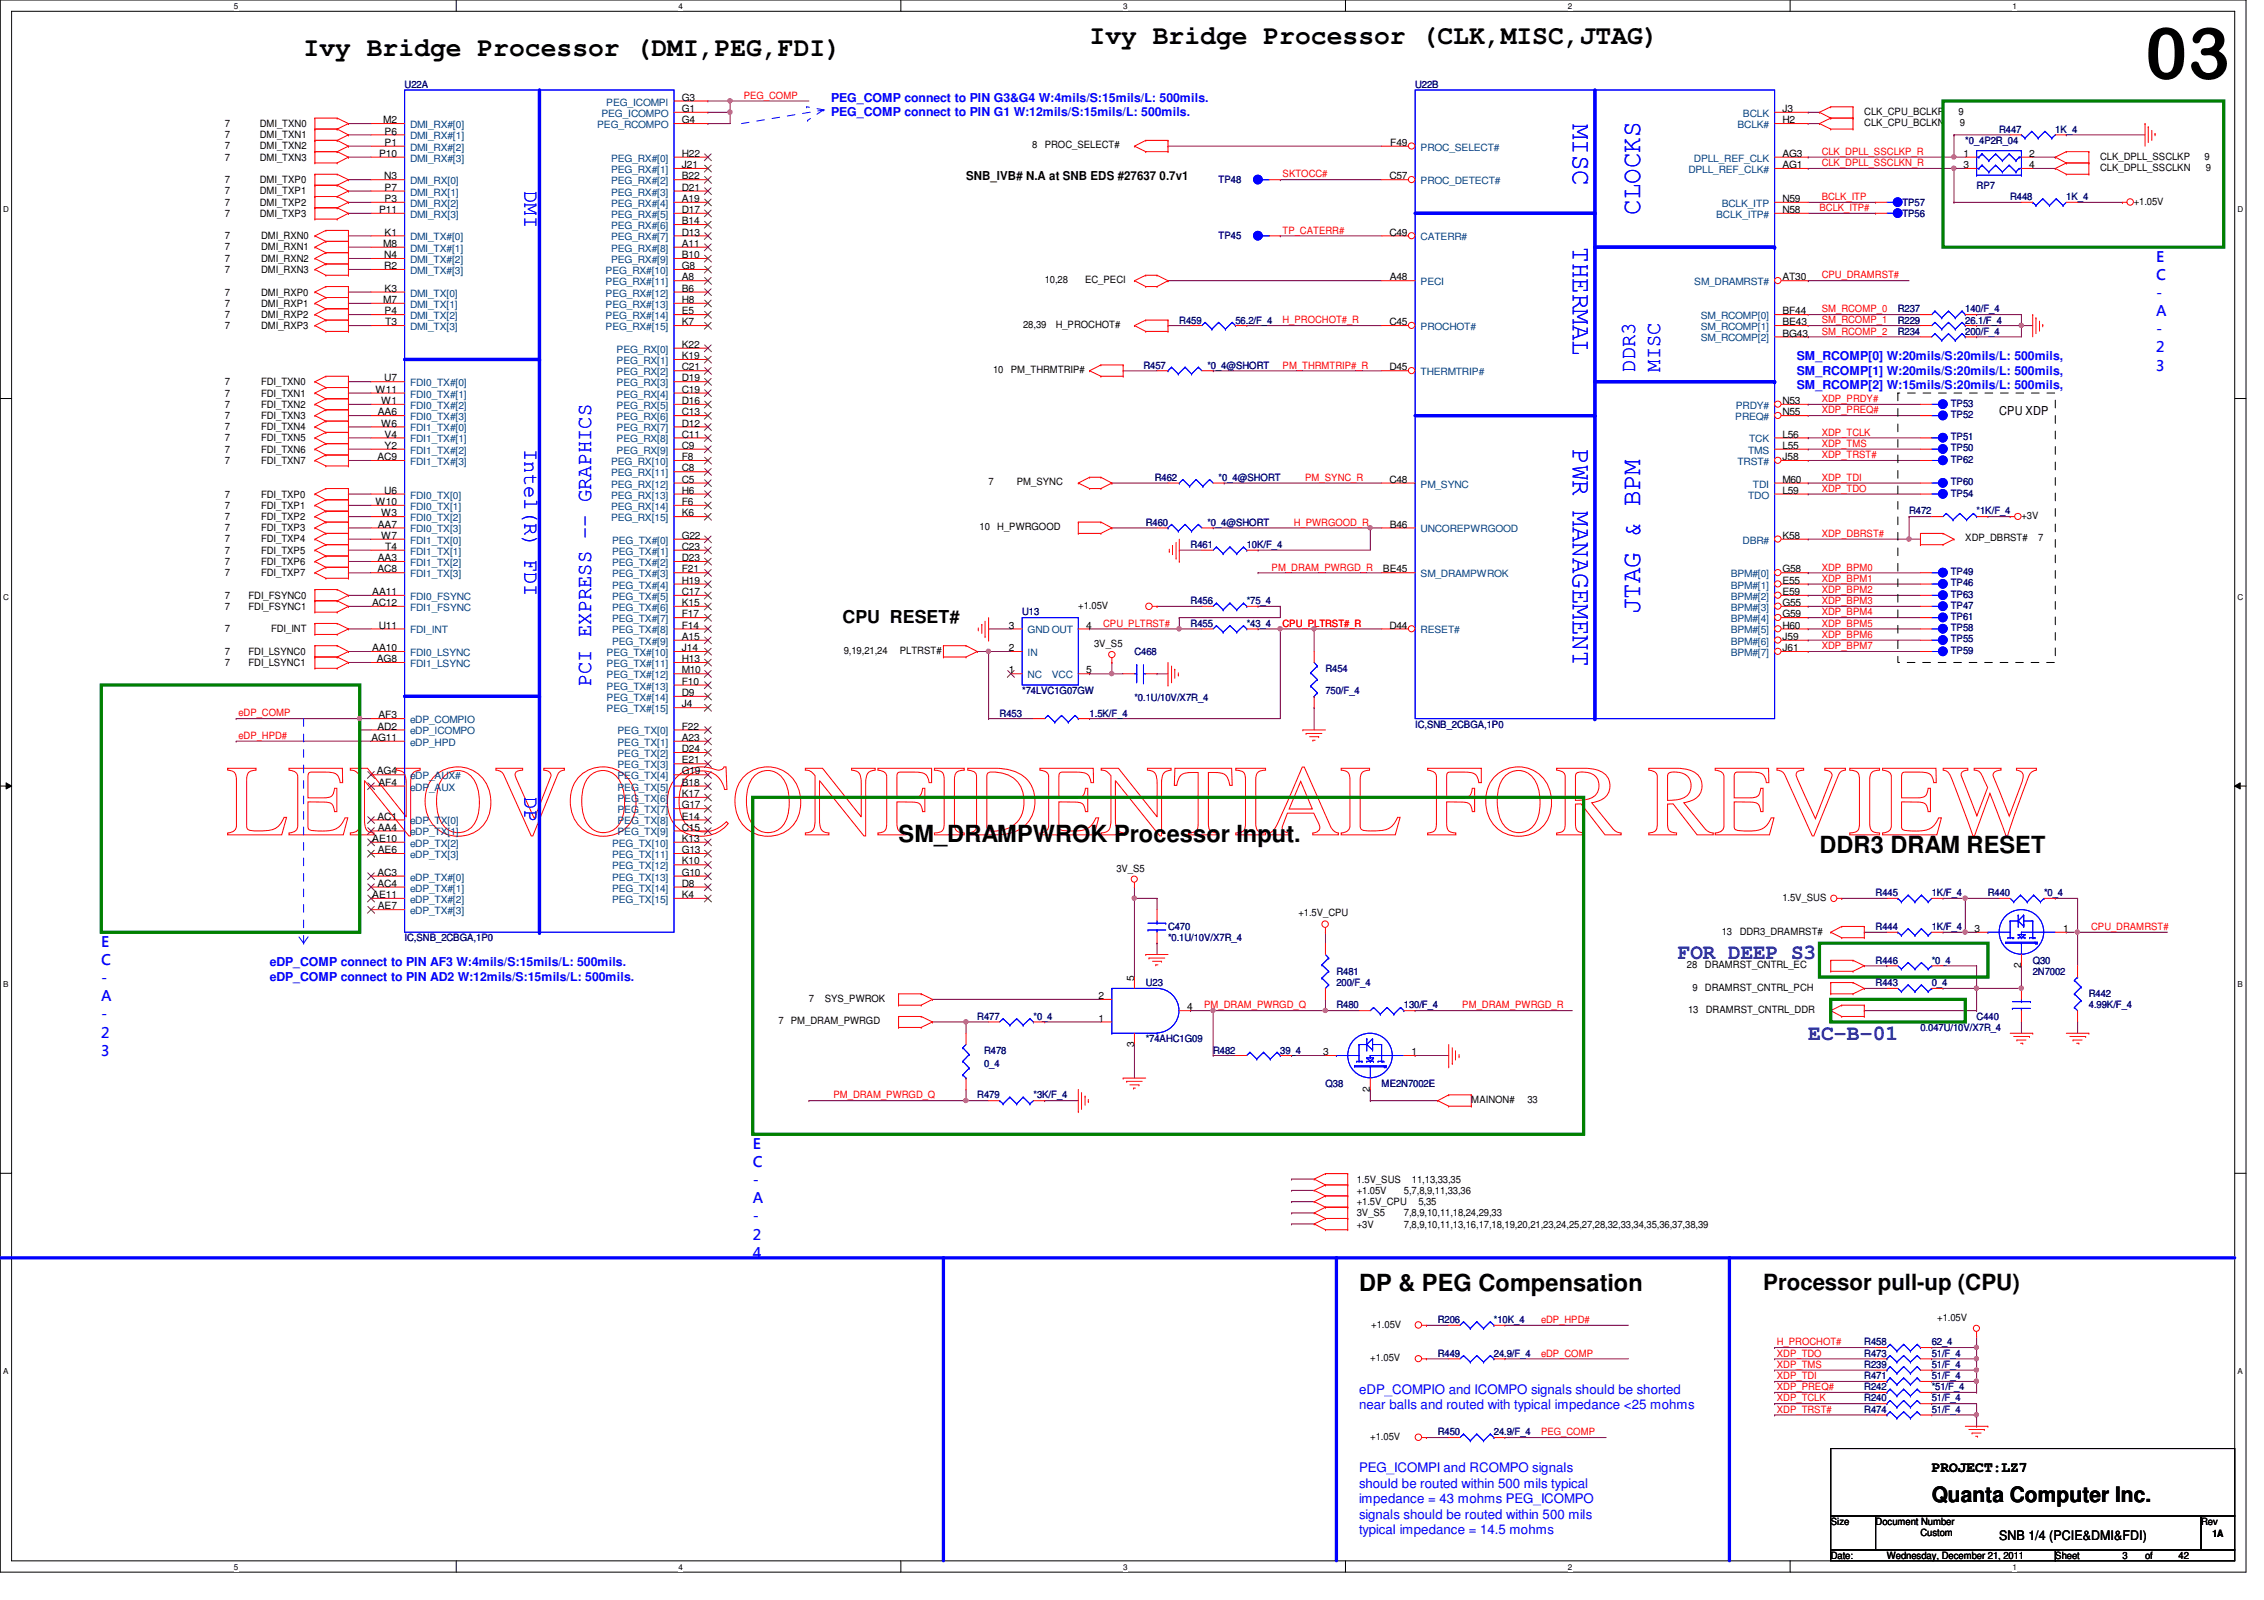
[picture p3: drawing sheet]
<svg xmlns="http://www.w3.org/2000/svg" width="297mm" height="210mm" viewBox="0 0 297 210" stroke-linecap="round" stroke-linejoin="round" font-family="sans-serif">
<defs><g id="words">
<text font-size="13.2" fill="#f00" x="29.7" y="109.5">LENOVO CONFIDENTIAL FOR REVIEW</text>
<text font-size="9.4" x="281.4" y="10.4">03</text>
<g font-size="3.5">
<text x="143" y="5.8">Ivy Bridge Processor (CLK,MISC,JTAG)</text>
<text x="39.8" y="7.3">Ivy Bridge Processor (DMI,PEG,FDI)</text>
</g>
<g font-size="3.5" fill="#00f">
<text x="206.4" y="16.2" transform="rotate(90 206.4 16.2)">MISC</text>
<text x="215.2" y="28.2" transform="rotate(-90 215.2 28.2)">CLOCKS</text>
<text x="206.4" y="32.4" transform="rotate(90 206.4 32.4)">THERMAL</text>
<text x="206.4" y="58.9" transform="rotate(90 206.4 58.9)">PWR MANAGEMENT</text>
<text x="215.2" y="80.6" transform="rotate(-90 215.2 80.6)">JTAG &amp; BPM</text>
</g>
<g font-size="3.1">
<text x="117.9" y="110.4">SM_DRAMPWROK Processor Input.</text>
<text x="238.7" y="111.9">DDR3 DRAM RESET</text>
<text x="178.3" y="169.4">DP &amp; PEG Compensation</text>
</g>
<text font-size="2.9" x="231.3" y="169.2">Processor pull-up (CPU)</text>
<g font-size="2.8" fill="#00f">
<text x="68.8" y="25.1" transform="rotate(90 68.8 25.1)">DMI</text>
<text x="214.5" y="48.8" transform="rotate(-90 214.5 48.8)">DDR3</text>
<text x="217.8" y="48.8" transform="rotate(-90 217.8 48.8)">MISC</text>
<text x="68.8" y="58.9" transform="rotate(90 68.8 58.9)">Intel(R) FDI</text>
<text x="77.6" y="90" transform="rotate(-90 77.6 90)">PCI EXPRESS -- GRAPHICS</text>
<text x="68.8" y="104.6" transform="rotate(90 68.8 104.6)">DP</text>
</g>
<g font-size="2.8" fill="#0000a0">
<text x="220.1" y="125.8">FOR DEEP S3</text>
<text x="237.2" y="136.4">EC-B-01</text>
</g>
<text font-size="2.8" x="253.4" y="197.1">Quanta Computer Inc.</text>
<text font-size="2.3" x="110.5" y="81.7">CPU RESET#</text>
<g font-size="1.9" fill="#00f">
<text x="282.9" y="34.3">E</text>
<text x="282.9" y="36.7">C</text>
<text x="282.9" y="39.1">-</text>
<text x="282.9" y="41.5">A</text>
<text x="282.9" y="43.9">-</text>
<text x="282.9" y="46.2">2</text>
<text x="282.9" y="48.6">3</text>
<text x="13.3" y="124.2">E</text>
<text x="13.3" y="126.6">C</text>
<text x="13.3" y="129">-</text>
<text x="13.3" y="131.3">A</text>
<text x="13.3" y="133.7">-</text>
<text x="13.3" y="136.1">2</text>
<text x="13.3" y="138.5">3</text>
<text x="98.8" y="150.7">E</text>
<text x="98.8" y="153.1">C</text>
<text x="98.8" y="155.5">-</text>
<text x="98.8" y="157.9">A</text>
<text x="98.8" y="160.2">-</text>
<text x="98.8" y="162.6">2</text>
<text x="98.8" y="165">4</text>
</g>
<text font-size="1.9" x="253.4" y="193.1">PROJECT:LZ7</text>
<g font-size="1.7" fill="#00f">
<text x="178.3" y="182.8">eDP_COMPIO and ICOMPO signals should be shorted</text>
<text x="178.3" y="184.9">near balls and routed with typical impedance &lt;25 mohms</text>
<text x="178.3" y="193.1">PEG_ICOMPI and RCOMPO signals</text>
<text x="178.3" y="195.2">should be routed within 500 mils typical</text>
<text x="178.3" y="197.2">impedance = 43 mohms PEG_ICOMPO</text>
<text x="178.3" y="199.2">signals should be routed within 500 mils</text>
<text x="178.3" y="201.3">typical impedance = 14.5 mohms</text>
</g>
<text font-size="1.7" x="262.3" y="202">SNB 1/4 (PCIE&amp;DMI&amp;FDI)</text>
<g font-size="1.6" fill="#00f">
<text x="109" y="13.3">PEG_COMP connect to PIN G3&amp;G4 W:4mils/S:15mils/L: 500mils.</text>
<text x="109" y="15.3">PEG_COMP connect to PIN G1 W:12mils/S:15mils/L: 500mils.</text>
<text x="235.8" y="47.2">SM_RCOMP[0] W:20mils/S:20mils/L: 500mils,</text>
<text x="235.8" y="49.1">SM_RCOMP[1] W:20mils/S:20mils/L: 500mils,</text>
<text x="235.8" y="51.1">SM_RCOMP[2] W:15mils/S:20mils/L: 500mils,</text>
<text x="35.4" y="126.7">eDP_COMP connect to PIN AF3 W:4mils/S:15mils/L: 500mils.</text>
<text x="35.4" y="128.7">eDP_COMP connect to PIN AD2 W:12mils/S:15mils/L: 500mils.</text>
</g>
<g font-size="1.6">
<text x="126.7" y="23.6">SNB_IVB# N.A at SNB EDS #27637 0.7v1</text>
<text x="262.3" y="54.5">CPU XDP</text>
</g>
<g font-size="1.3" fill="#000080">
<text x="53.1" y="11.5">U22A</text>
<text x="185.7" y="11.5">U22B</text>
<text x="262.3" y="17.4">R447</text>
<text x="269.7" y="17.4">1K_4</text>
<text x="257.8" y="18.9">*0_4P2R_04</text>
<text x="159.9" y="24">TP48</text>
<text x="249.6" y="28.4">TP56</text>
<text x="249.6" y="27">TP57</text>
<text x="259.3" y="24.8">RP7</text>
<text x="263.7" y="26.2">R448</text>
<text x="271.1" y="26.2">1K_4</text>
<text x="159.9" y="31.4">TP45</text>
<text x="249" y="41">R237</text>
<text x="257.8" y="41">140/F_4</text>
<text x="154.7" y="42.5">R459</text>
<text x="162.1" y="42.5">56.2/F_4</text>
<text x="249" y="43.9">R234</text>
<text x="249" y="42.5">R229</text>
<text x="257.8" y="43.9">200/F_4</text>
<text x="257.8" y="42.5">26.1/F_4</text>
<text x="150" y="48.3">R457</text>
<text x="158.4" y="48.3">*0_4@SHORT</text>
<text x="255.9" y="53.3">TP53</text>
<text x="255.9" y="59.2">TP50</text>
<text x="255.9" y="57.8">TP51</text>
<text x="255.9" y="54.8">TP52</text>
<text x="151.5" y="63.1">R462</text>
<text x="159.9" y="63.1">*0_4@SHORT</text>
<text x="255.9" y="63.7">TP60</text>
<text x="255.9" y="65.2">TP54</text>
<text x="255.9" y="60.7">TP62</text>
<text x="150.3" y="69">R460</text>
<text x="156.2" y="71.9">R461</text>
<text x="158.4" y="69">*0_4@SHORT</text>
<text x="163.6" y="71.9">10K/F_4</text>
<text x="250.5" y="67.5">R472</text>
<text x="259.3" y="67.5">*1K/F_4</text>
<text x="255.9" y="75.4">TP49</text>
<text x="255.9" y="76.9">TP46</text>
<text x="134.1" y="80.7">U13</text>
<text x="156.2" y="79.3">R456</text>
<text x="156.2" y="82.2">R455</text>
<text x="163.6" y="79.3">*75_4</text>
<text x="163.6" y="82.2">*43_4</text>
<text x="255.9" y="81.3">TP61</text>
<text x="255.9" y="78.4">TP63</text>
<text x="255.9" y="79.9">TP47</text>
<text x="255.9" y="82.8">TP58</text>
<text x="148.8" y="85.9">C468</text>
<text x="173.9" y="88.1">R454</text>
<text x="255.9" y="84.3">TP55</text>
<text x="255.9" y="85.8">TP59</text>
<text x="131.1" y="94">R453</text>
<text x="134.1" y="91.1">*74LVC1G07GW</text>
<text x="143" y="94">1.5K/F_4</text>
<text x="148.8" y="91.9">*0.1U/10V/X7R_4</text>
<text x="173.9" y="91.1">750/F_4</text>
<text x="185.7" y="95.5">IC,SNB_2CBGA,1P0</text>
<text x="246.1" y="117.6">R445</text>
<text x="253.4" y="117.6">1K/F_4</text>
<text x="260.8" y="117.6">R440</text>
<text x="268.2" y="117.6">*0_4</text>
<text x="53.1" y="123.5">IC,SNB_2CBGA,1P0</text>
<text x="153.2" y="122">C470</text>
<text x="153.2" y="123.5">*0.1U/10V/X7R_4</text>
<text x="246.1" y="122">R444</text>
<text x="253.4" y="122">1K/F_4</text>
<text x="150.3" y="129.4">U23</text>
<text x="175.3" y="127.9">R481</text>
<text x="175.3" y="129.4">200/F_4</text>
<text x="246.1" y="129.4">R443</text>
<text x="246.1" y="126.4">R446</text>
<text x="253.4" y="129.4">0_4</text>
<text x="253.4" y="126.4">*0_4</text>
<text x="266.7" y="126.4">Q30</text>
<text x="266.7" y="127.9">2N7002</text>
<text x="274.1" y="130.9">R442</text>
<text x="128.2" y="133.8">R477</text>
<text x="135.6" y="133.8">*0_4</text>
<text x="150.3" y="136.7">*74AHC1G09</text>
<text x="175.3" y="132.3">R480</text>
<text x="184.2" y="132.3">130/F_4</text>
<text x="252" y="135.3">0.047U/10V/X7R_4</text>
<text x="259.3" y="133.8">C440</text>
<text x="274.1" y="132.3">4.99K/F_4</text>
<text x="129.1" y="138.2">R478</text>
<text x="129.1" y="140">0_4</text>
<text x="159.2" y="138.2">R482</text>
<text x="168" y="138.2">39_4</text>
<text x="173.9" y="142.6">Q38</text>
<text x="181.3" y="142.6">ME2N7002E</text>
<text x="128.2" y="144.1">R479</text>
<text x="135.6" y="144.1">*3K/F_4</text>
<text x="188.6" y="173.6">R206</text>
<text x="196" y="173.6">*10K_4</text>
<text x="188.6" y="178">R449</text>
<text x="196" y="178">24.9/F_4</text>
<text x="244.6" y="179.5">R239</text>
<text x="244.6" y="176.5">R458</text>
<text x="244.6" y="178">R473</text>
<text x="253.4" y="179.5">51/F_4</text>
<text x="253.4" y="176.5">62_4</text>
<text x="253.4" y="178">51/F_4</text>
<text x="244.6" y="183.9">R240</text>
<text x="244.6" y="182.4">R242</text>
<text x="244.6" y="185.3">R474</text>
<text x="244.6" y="180.9">R471</text>
<text x="253.4" y="183.9">51/F_4</text>
<text x="253.4" y="182.4">*51/F_4</text>
<text x="253.4" y="185.3">51/F_4</text>
<text x="253.4" y="180.9">51/F_4</text>
<text x="188.6" y="188.3">R450</text>
<text x="196" y="188.3">24.9/F_4</text>
</g>
<g font-size="1.3">
<text x="29.5" y="16.7">7</text>
<text x="34.1" y="16.7">DMI_TXN0</text>
<text x="50.3" y="16.2">M2</text>
<text x="50.5" y="17.7">P6</text>
<text x="89.4" y="13.2">G3</text>
<text x="89.4" y="14.7">G1</text>
<text x="89.4" y="16.2">G4</text>
<text x="233.8" y="16.2">H2</text>
<text x="233.8" y="14.7">J3</text>
<text x="244.6" y="16.5">CLK_CPU_BCLKN</text>
<text x="244.6" y="15">CLK_CPU_BCLKP</text>
<text x="257" y="15">9</text>
<text x="257.1" y="16.5">9</text>
<text x="29.5" y="18.1">7</text>
<text x="29.5" y="19.6">7</text>
<text x="29.5" y="21.1">7</text>
<text x="34.1" y="18.1">DMI_TXN1</text>
<text x="34.1" y="19.6">DMI_TXN2</text>
<text x="34.1" y="21.1">DMI_TXN3</text>
<text x="49.7" y="20.6">P10</text>
<text x="50.4" y="23.5">N3</text>
<text x="50.5" y="19.1">P1</text>
<text x="89.4" y="20.6">H22</text>
<text x="89.4" y="22.1">J21</text>
<text x="89.4" y="23.5">B22</text>
<text x="135.4" y="19.5">8</text>
<text x="137.1" y="19.5">PROC_SELECT#</text>
<text x="182.3" y="23.5">C57</text>
<text x="182.4" y="19.1">F49</text>
<text x="233.8" y="22.1">AG1</text>
<text x="233.8" y="20.6">AG3</text>
<text x="257.6" y="20.6">1</text>
<text x="257.6" y="22.1">3</text>
<text x="266.2" y="20.6">2</text>
<text x="266.2" y="22.1">4</text>
<text x="275.5" y="21">CLK_DPLL_SSCLKP</text>
<text x="275.5" y="22.4">CLK_DPLL_SSCLKN</text>
<text x="289.2" y="21">9</text>
<text x="289.4" y="22.4">9</text>
<text x="29.5" y="24">7</text>
<text x="29.5" y="25.5">7</text>
<text x="29.5" y="27">7</text>
<text x="29.5" y="28.4">7</text>
<text x="34.1" y="24">DMI_TXP0</text>
<text x="34.1" y="25.5">DMI_TXP1</text>
<text x="34.1" y="27">DMI_TXP2</text>
<text x="34.1" y="28.4">DMI_TXP3</text>
<text x="49.7" y="27.9">P11</text>
<text x="50.5" y="25">P7</text>
<text x="50.5" y="26.5">P3</text>
<text x="89.4" y="25">D21</text>
<text x="89.4" y="26.5">A19</text>
<text x="89.4" y="27.9">D17</text>
<text x="89.4" y="29.4">B14</text>
<text x="233.8" y="26.5">N59</text>
<text x="233.8" y="27.9">N58</text>
<text x="279.9" y="26.8">+1.05V</text>
<text x="29.5" y="31.4">7</text>
<text x="29.5" y="32.9">7</text>
<text x="29.5" y="34.3">7</text>
<text x="29.5" y="35.8">7</text>
<text x="34.2" y="31.4">DMI_RXN0</text>
<text x="34.2" y="32.9">DMI_RXN1</text>
<text x="34.2" y="34.3">DMI_RXN2</text>
<text x="34.2" y="35.8">DMI_RXN3</text>
<text x="50.3" y="32.4">M8</text>
<text x="50.4" y="33.9">N4</text>
<text x="50.4" y="35.3">R2</text>
<text x="50.5" y="30.9">K1</text>
<text x="89.4" y="30.9">D13</text>
<text x="89.4" y="32.4">A11</text>
<text x="89.4" y="33.9">B10</text>
<text x="89.4" y="35.3">G8</text>
<text x="182.3" y="30.9">C49</text>
<text x="29.5" y="38.8">7</text>
<text x="29.5" y="40.2">7</text>
<text x="29.5" y="41.7">7</text>
<text x="34.2" y="38.8">DMI_RXP0</text>
<text x="34.2" y="40.2">DMI_RXP1</text>
<text x="34.2" y="41.7">DMI_RXP2</text>
<text x="50.3" y="39.8">M7</text>
<text x="50.5" y="38.3">K3</text>
<text x="50.5" y="41.2">P4</text>
<text x="89.4" y="36.8">A8</text>
<text x="89.4" y="38.3">B6</text>
<text x="89.4" y="39.8">H8</text>
<text x="89.4" y="41.2">E5</text>
<text x="137.1" y="37.1">10,28</text>
<text x="142.4" y="37.1">EC_PECI</text>
<text x="182.3" y="36.8">A48</text>
<text x="233.8" y="36.8">AT30</text>
<text x="233.8" y="41.2">BF44</text>
<text x="29.5" y="43.2">7</text>
<text x="34.2" y="43.2">DMI_RXP3</text>
<text x="50.5" y="42.7">T3</text>
<text x="89.4" y="42.7">K7</text>
<text x="89.4" y="45.6">K22</text>
<text x="89.4" y="47.1">K19</text>
<text x="134.2" y="43.1">28,39</text>
<text x="138.5" y="43.1">H_PROCHOT#</text>
<text x="182.3" y="42.7">C45</text>
<text x="233.8" y="42.7">BE43</text>
<text x="233.8" y="44.2">BG43</text>
<text x="29.5" y="50.5">7</text>
<text x="29.5" y="52">7</text>
<text x="29.5" y="53.5">7</text>
<text x="34.2" y="50.5">FDI_TXN0</text>
<text x="34.2" y="52">FDI_TXN1</text>
<text x="34.2" y="53.5">FDI_TXN2</text>
<text x="49.3" y="51.5">W11</text>
<text x="50" y="53">W1</text>
<text x="50.4" y="50">U7</text>
<text x="89.4" y="48.6">C21</text>
<text x="89.4" y="50">D19</text>
<text x="89.4" y="51.5">C19</text>
<text x="89.4" y="53">D16</text>
<text x="130.3" y="48.9">10</text>
<text x="132.6" y="48.9">PM_THRMTRIP#</text>
<text x="182.3" y="48.6">D45</text>
<text x="233.8" y="53">N53</text>
<text x="29.5" y="54.9">7</text>
<text x="29.5" y="57.9">7</text>
<text x="29.5" y="59.4">7</text>
<text x="29.5" y="56.4">7</text>
<text x="34.2" y="54.9">FDI_TXN3</text>
<text x="34.2" y="57.9">FDI_TXN5</text>
<text x="34.2" y="59.4">FDI_TXN6</text>
<text x="34.2" y="56.4">FDI_TXN4</text>
<text x="49.6" y="54.5">AA6</text>
<text x="50" y="56">W6</text>
<text x="50.5" y="57.4">V4</text>
<text x="50.5" y="58.9">Y2</text>
<text x="89.4" y="54.5">C13</text>
<text x="89.4" y="56">D12</text>
<text x="89.4" y="57.4">C11</text>
<text x="89.4" y="58.9">C9</text>
<text x="233.8" y="54.5">N55</text>
<text x="233.8" y="57.4">L56</text>
<text x="233.8" y="58.9">L55</text>
<text x="29.5" y="60.9">7</text>
<text x="29.5" y="65.3">7</text>
<text x="34.2" y="60.9">FDI_TXN7</text>
<text x="34.2" y="65.3">FDI_TXP0</text>
<text x="49.5" y="60.4">AC9</text>
<text x="50.4" y="64.8">U6</text>
<text x="89.4" y="60.4">F8</text>
<text x="89.4" y="61.8">C8</text>
<text x="89.4" y="63.3">C5</text>
<text x="89.4" y="64.8">H6</text>
<text x="129.7" y="63.7">7</text>
<text x="133.4" y="63.7">PM_SYNC</text>
<text x="182.3" y="63.3">C48</text>
<text x="233.8" y="60.4">J58</text>
<text x="233.8" y="63.3">M60</text>
<text x="233.8" y="64.8">L59</text>
<text x="29.5" y="66.8">7</text>
<text x="29.5" y="71.2">7</text>
<text x="29.5" y="69.7">7</text>
<text x="29.5" y="68.2">7</text>
<text x="34.2" y="66.8">FDI_TXP1</text>
<text x="34.2" y="71.2">FDI_TXP4</text>
<text x="34.2" y="69.7">FDI_TXP3</text>
<text x="34.2" y="68.2">FDI_TXP2</text>
<text x="49.3" y="66.3">W10</text>
<text x="49.6" y="69.2">AA7</text>
<text x="50" y="67.7">W3</text>
<text x="50" y="70.7">W7</text>
<text x="89.4" y="66.3">F6</text>
<text x="89.4" y="67.7">K6</text>
<text x="89.4" y="70.7">G22</text>
<text x="128.5" y="69.6">10</text>
<text x="130.8" y="69.6">H_PWRGOOD</text>
<text x="182.3" y="69.2">B46</text>
<text x="233.8" y="70.7">K58</text>
<text x="257.8" y="71">XDP_DBRST#</text>
<text x="265.2" y="68.1">+3V</text>
<text x="267.4" y="71">7</text>
<text x="29.5" y="72.6">7</text>
<text x="29.5" y="75.6">7</text>
<text x="29.5" y="74.1">7</text>
<text x="34.2" y="72.6">FDI_TXP5</text>
<text x="34.2" y="75.6">FDI_TXP7</text>
<text x="34.2" y="74.1">FDI_TXP6</text>
<text x="49.5" y="75.1">AC8</text>
<text x="49.6" y="73.6">AA3</text>
<text x="50.5" y="72.1">T4</text>
<text x="89.4" y="72.1">C23</text>
<text x="89.4" y="73.6">D23</text>
<text x="89.4" y="75.1">F21</text>
<text x="89.4" y="76.6">H19</text>
<text x="181.4" y="75.1">BE45</text>
<text x="233.8" y="75.1">G58</text>
<text x="233.8" y="76.6">E55</text>
<text x="29.5" y="78.5">7</text>
<text x="29.5" y="80">7</text>
<text x="29.5" y="83">7</text>
<text x="32.6" y="78.5">FDI_FSYNC0</text>
<text x="32.6" y="80">FDI_FSYNC1</text>
<text x="35.6" y="83">FDI_INT</text>
<text x="48.8" y="79.5">AC12</text>
<text x="48.8" y="78.1">AA11</text>
<text x="49.7" y="82.5">U11</text>
<text x="89.4" y="78.1">C17</text>
<text x="89.4" y="79.5">K15</text>
<text x="89.4" y="81">F17</text>
<text x="89.4" y="82.5">F14</text>
<text x="89.4" y="83.9">A15</text>
<text x="132.4" y="82.5">3</text>
<text x="141.5" y="79.9">+1.05V</text>
<text x="142.5" y="82.5">4</text>
<text x="182.3" y="82.5">D44</text>
<text x="233.8" y="78.1">E59</text>
<text x="233.8" y="79.5">G55</text>
<text x="233.8" y="81">G59</text>
<text x="233.8" y="82.5">H60</text>
<text x="233.8" y="83.9">J59</text>
<text x="29.5" y="87.4">7</text>
<text x="29.5" y="85.9">7</text>
<text x="32.6" y="87.4">FDI_LSYNC1</text>
<text x="32.6" y="85.9">FDI_LSYNC0</text>
<text x="48.8" y="85.4">AA10</text>
<text x="49.4" y="86.9">AG8</text>
<text x="89.4" y="85.4">J14</text>
<text x="89.4" y="86.9">H13</text>
<text x="89.4" y="88.3">M10</text>
<text x="89.4" y="89.8">F10</text>
<text x="110.7" y="85.8">9,19,21,24</text>
<text x="118.1" y="85.8">PLTRST#</text>
<text x="132.4" y="88.3">1</text>
<text x="132.4" y="85.4">2</text>
<text x="142.5" y="88.3">5</text>
<text x="143.5" y="84.9">3V_S5</text>
<text x="233.8" y="85.4">J61</text>
<text x="49.5" y="95.7">AD2</text>
<text x="49.7" y="94.2">AF3</text>
<text x="89.4" y="91.3">D9</text>
<text x="89.4" y="92.8">J4</text>
<text x="89.4" y="95.7">F22</text>
<text x="48.7" y="97.2">AG11</text>
<text x="49.4" y="101.6">AG4</text>
<text x="89.4" y="97.2">A23</text>
<text x="89.4" y="98.7">D24</text>
<text x="89.4" y="100.2">E21</text>
<text x="89.4" y="101.6">G19</text>
<text x="49.5" y="107.5">AC1</text>
<text x="49.7" y="103.1">AF4</text>
<text x="89.4" y="103.1">B18</text>
<text x="89.4" y="104.6">K17</text>
<text x="89.4" y="106">G17</text>
<text x="89.4" y="107.5">E14</text>
<text x="48.8" y="110.4">AE10</text>
<text x="49.6" y="109">AA4</text>
<text x="49.6" y="111.9">AE6</text>
<text x="89.4" y="109">C15</text>
<text x="89.4" y="110.4">K13</text>
<text x="89.4" y="111.9">G13</text>
<text x="89.4" y="113.4">K10</text>
<text x="48.8" y="117.8">AE11</text>
<text x="49.5" y="114.9">AC3</text>
<text x="49.5" y="116.3">AC4</text>
<text x="49.6" y="119.3">AE7</text>
<text x="89.4" y="114.9">G10</text>
<text x="89.4" y="116.3">D8</text>
<text x="89.4" y="117.8">K4</text>
<text x="146.5" y="114.3">3V_S5</text>
<text x="233.8" y="118.2">1.5V_SUS</text>
<text x="170.3" y="120.2">+1.5V_CPU</text>
<text x="225.9" y="122.6">13</text>
<text x="228.3" y="122.6">DDR3_DRAMRST#</text>
<text x="259.1" y="122.3">3</text>
<text x="270.7" y="122.3">1</text>
<text x="106.1" y="131.4">7</text>
<text x="108.2" y="131.4">SYS_PWROK</text>
<text x="144.1" y="131.1">2</text>
<text x="148.8" y="128.7" transform="rotate(-90 148.8 128.7)">5</text>
<text x="221.3" y="127">28</text>
<text x="222.1" y="130">9 DRAMRST_CNTRL_PCH</text>
<text x="223.7" y="127">DRAMRST_CNTRL_EC</text>
<text x="265.2" y="127" transform="rotate(-90 265.2 127)">2</text>
<text x="102.1" y="134.4">7 PM_DRAM_PWRGD</text>
<text x="144.1" y="134">1</text>
<text x="148.8" y="137.3" transform="rotate(-90 148.8 137.3)">3</text>
<text x="155.7" y="132.5">4</text>
<text x="221.5" y="132.9">13</text>
<text x="223.8" y="132.9">DRAMRST_CNTRL_DDR</text>
<text x="173.6" y="138.4">3</text>
<text x="179.7" y="143.2" transform="rotate(-90 179.7 143.2)">2</text>
<text x="185.2" y="138.4">1</text>
<text x="193" y="144.7">MAINON#</text>
<text x="200.4" y="144.7">33</text>
<text x="178" y="155.2">1.5V_SUS</text>
<text x="185.2" y="155.2">11,13,33,35</text>
<text x="178" y="161">+3V</text>
<text x="178" y="158.1">+1.5V_CPU</text>
<text x="178" y="159.6">3V_S5</text>
<text x="178" y="156.6">+1.05V</text>
<text x="184.2" y="161">7,8,9,10,11,13,16,17,18,19,20,21,23,24,25,27,28,32,33,34,35,36,37,38,39</text>
<text x="184.2" y="159.6">7,8,9,10,11,18,24,29,33</text>
<text x="184.2" y="156.6">5,7,8,9,11,33,36</text>
<text x="186.1" y="158.1">5,35</text>
<text x="254.2" y="173.3">+1.05V</text>
<text x="179.8" y="178.6">+1.05V</text>
<text x="179.9" y="174.2">+1.05V</text>
<text x="179.8" y="188.9">+1.05V</text>
<text x="240.2" y="200.1">Size</text>
<text x="246.1" y="200.1">Document Number</text>
<text x="252" y="201.5">Custom</text>
<text x="288.8" y="200.1">Rev</text>
<text x="290.3" y="201.6">1A</text>
<text x="240.2" y="204.5">Date:</text>
<text x="247.6" y="204.5">Wednesday, December 21, 2011</text>
<text x="269.7" y="204.5">Sheet</text>
<text x="278.5" y="204.5">3</text>
<text x="281.4" y="204.5">of</text>
<text x="285.8" y="204.5">42</text>
</g>
<g font-size="1.3" fill="#004080">
<text x="53.8" y="16.8">DMI_RX#[0]</text>
<text x="78.4" y="16.8">PEG_RCOMPO</text>
<text x="78.9" y="15.3">PEG_ICOMPO</text>
<text x="79.5" y="13.8">PEG_ICOMPI</text>
<text x="228" y="16.8">BCLK#</text>
<text x="228.7" y="15.3">BCLK</text>
<text x="53.8" y="18.3">DMI_RX#[1]</text>
<text x="53.8" y="19.8">DMI_RX#[2]</text>
<text x="53.8" y="21.2">DMI_RX#[3]</text>
<text x="80.2" y="21.2">PEG_RX#[0]</text>
<text x="80.2" y="22.7">PEG_RX#[1]</text>
<text x="186.4" y="19.8">PROC_SELECT#</text>
<text x="221.5" y="22.7">DPLL_REF_CLK#</text>
<text x="222.2" y="21.2">DPLL_REF_CLK</text>
<text x="53.8" y="24.2">DMI_RX[0]</text>
<text x="53.8" y="25.7">DMI_RX[1]</text>
<text x="53.8" y="27.1">DMI_RX[2]</text>
<text x="53.8" y="28.6">DMI_RX[3]</text>
<text x="80.2" y="24.2">PEG_RX#[2]</text>
<text x="80.2" y="25.7">PEG_RX#[3]</text>
<text x="80.2" y="27.1">PEG_RX#[4]</text>
<text x="80.2" y="28.6">PEG_RX#[5]</text>
<text x="186.4" y="24.2">PROC_DETECT#</text>
<text x="225.2" y="28.6">BCLK_ITP#</text>
<text x="225.9" y="27.1">BCLK_ITP</text>
<text x="53.8" y="31.5">DMI_TX#[0]</text>
<text x="53.8" y="33">DMI_TX#[1]</text>
<text x="53.8" y="34.5">DMI_TX#[2]</text>
<text x="53.8" y="35.9">DMI_TX#[3]</text>
<text x="79.5" y="35.9">PEG_RX#[10]</text>
<text x="80.2" y="30.1">PEG_RX#[6]</text>
<text x="80.2" y="31.5">PEG_RX#[7]</text>
<text x="80.2" y="33">PEG_RX#[8]</text>
<text x="80.2" y="34.5">PEG_RX#[9]</text>
<text x="186.4" y="31.5">CATERR#</text>
<text x="53.8" y="38.9">DMI_TX[0]</text>
<text x="53.8" y="40.4">DMI_TX[1]</text>
<text x="53.8" y="41.9">DMI_TX[2]</text>
<text x="79.5" y="37.4">PEG_RX#[11]</text>
<text x="79.5" y="38.9">PEG_RX#[12]</text>
<text x="79.5" y="40.4">PEG_RX#[13]</text>
<text x="79.5" y="41.9">PEG_RX#[14]</text>
<text x="186.4" y="37.4">PECI</text>
<text x="222.3" y="37.4">SM_DRAMRST#</text>
<text x="223.1" y="41.9">SM_RCOMP[0]</text>
<text x="53.8" y="43.3">DMI_TX[3]</text>
<text x="79.5" y="43.3">PEG_RX#[15]</text>
<text x="80.9" y="46.3">PEG_RX[0]</text>
<text x="80.9" y="47.8">PEG_RX[1]</text>
<text x="186.4" y="43.3">PROCHOT#</text>
<text x="223.1" y="43.3">SM_RCOMP[1]</text>
<text x="223.1" y="44.8">SM_RCOMP[2]</text>
<text x="53.8" y="50.7">FDI0_TX#[0]</text>
<text x="53.8" y="52.2">FDI0_TX#[1]</text>
<text x="53.8" y="53.6">FDI0_TX#[2]</text>
<text x="80.9" y="49.2">PEG_RX[2]</text>
<text x="80.9" y="50.7">PEG_RX[3]</text>
<text x="80.9" y="52.2">PEG_RX[4]</text>
<text x="80.9" y="53.6">PEG_RX[5]</text>
<text x="186.4" y="49.2">THERMTRIP#</text>
<text x="227.8" y="53.6">PRDY#</text>
<text x="53.8" y="55.1">FDI0_TX#[3]</text>
<text x="53.8" y="56.6">FDI1_TX#[0]</text>
<text x="53.8" y="58">FDI1_TX#[1]</text>
<text x="53.8" y="59.5">FDI1_TX#[2]</text>
<text x="80.9" y="55.1">PEG_RX[6]</text>
<text x="80.9" y="56.6">PEG_RX[7]</text>
<text x="80.9" y="58">PEG_RX[8]</text>
<text x="80.9" y="59.5">PEG_RX[9]</text>
<text x="227.7" y="55.1">PREQ#</text>
<text x="229.4" y="59.5">TMS</text>
<text x="229.5" y="58">TCK</text>
<text x="53.8" y="61">FDI1_TX#[3]</text>
<text x="53.8" y="65.4">FDI0_TX[0]</text>
<text x="80.2" y="61">PEG_RX[10]</text>
<text x="80.2" y="62.5">PEG_RX[11]</text>
<text x="80.2" y="64">PEG_RX[12]</text>
<text x="80.2" y="65.4">PEG_RX[13]</text>
<text x="186.4" y="64">PM_SYNC</text>
<text x="228" y="61">TRST#</text>
<text x="229.4" y="65.4">TDO</text>
<text x="230" y="64">TDI</text>
<text x="53.8" y="66.9">FDI0_TX[1]</text>
<text x="53.8" y="68.4">FDI0_TX[2]</text>
<text x="53.8" y="69.9">FDI0_TX[3]</text>
<text x="53.8" y="71.3">FDI1_TX[0]</text>
<text x="80.2" y="66.9">PEG_RX[14]</text>
<text x="80.2" y="68.4">PEG_RX[15]</text>
<text x="80.3" y="71.3">PEG_TX#[0]</text>
<text x="186.4" y="69.9">UNCOREPWRGOOD</text>
<text x="228.6" y="71.3">DBR#</text>
<text x="53.8" y="72.8">FDI1_TX[1]</text>
<text x="53.8" y="74.3">FDI1_TX[2]</text>
<text x="53.8" y="75.7">FDI1_TX[3]</text>
<text x="80.3" y="72.8">PEG_TX#[1]</text>
<text x="80.3" y="74.3">PEG_TX#[2]</text>
<text x="80.3" y="75.7">PEG_TX#[3]</text>
<text x="80.3" y="77.2">PEG_TX#[4]</text>
<text x="186.4" y="75.7">SM_DRAMPWROK</text>
<text x="227.1" y="75.7">BPM#[0]</text>
<text x="227.1" y="77.2">BPM#[1]</text>
<text x="53.8" y="78.7">FDI0_FSYNC</text>
<text x="53.8" y="80.1">FDI1_FSYNC</text>
<text x="53.8" y="83.1">FDI_INT</text>
<text x="80.3" y="78.7">PEG_TX#[5]</text>
<text x="80.3" y="80.1">PEG_TX#[6]</text>
<text x="80.3" y="81.6">PEG_TX#[7]</text>
<text x="80.3" y="83.1">PEG_TX#[8]</text>
<text x="134.8" y="83.1">GND OUT</text>
<text x="186.4" y="83.1">RESET#</text>
<text x="227.1" y="78.7">BPM#[2]</text>
<text x="227.1" y="80.1">BPM#[3]</text>
<text x="227.1" y="81.6">BPM#[4]</text>
<text x="227.1" y="83.1">BPM#[5]</text>
<text x="53.8" y="86.1">FDI0_LSYNC</text>
<text x="53.8" y="87.5">FDI1_LSYNC</text>
<text x="79.6" y="86.1">PEG_TX#[10]</text>
<text x="79.6" y="87.5">PEG_TX#[11]</text>
<text x="79.6" y="89">PEG_TX#[12]</text>
<text x="80.3" y="84.6">PEG_TX#[9]</text>
<text x="134.8" y="89">NC</text>
<text x="134.8" y="86.1">IN</text>
<text x="138" y="89">VCC</text>
<text x="227.1" y="84.6">BPM#[6]</text>
<text x="227.1" y="86.1">BPM#[7]</text>
<text x="53.8" y="94.9">eDP_COMPIO</text>
<text x="79.6" y="90.5">PEG_TX#[13]</text>
<text x="79.6" y="91.9">PEG_TX#[14]</text>
<text x="79.6" y="93.4">PEG_TX#[15]</text>
<text x="53.8" y="97.8">eDP_HPD</text>
<text x="53.8" y="96.4">eDP_ICOMPO</text>
<text x="81" y="96.4">PEG_TX[0]</text>
<text x="81" y="97.8">PEG_TX[1]</text>
<text x="81" y="99.3">PEG_TX[2]</text>
<text x="81" y="100.8">PEG_TX[3]</text>
<text x="53.8" y="103.7">eDP_AUX</text>
<text x="53.8" y="102.2">eDP_AUX#</text>
<text x="81" y="102.2">PEG_TX[4]</text>
<text x="81" y="103.7">PEG_TX[5]</text>
<text x="81" y="105.2">PEG_TX[6]</text>
<text x="81" y="106.7">PEG_TX[7]</text>
<text x="53.8" y="108.2">eDP_TX[0]</text>
<text x="53.8" y="109.6">eDP_TX[1]</text>
<text x="53.8" y="111.1">eDP_TX[2]</text>
<text x="53.8" y="112.6">eDP_TX[3]</text>
<text x="80.3" y="111.1">PEG_TX[10]</text>
<text x="80.3" y="112.6">PEG_TX[11]</text>
<text x="81" y="108.2">PEG_TX[8]</text>
<text x="81" y="109.6">PEG_TX[9]</text>
<text x="53.8" y="115.5">eDP_TX#[0]</text>
<text x="53.8" y="117">eDP_TX#[1]</text>
<text x="53.8" y="118.4">eDP_TX#[2]</text>
<text x="53.8" y="119.9">eDP_TX#[3]</text>
<text x="80.3" y="114">PEG_TX[12]</text>
<text x="80.3" y="115.5">PEG_TX[13]</text>
<text x="80.3" y="117">PEG_TX[14]</text>
<text x="80.3" y="118.4">PEG_TX[15]</text>
</g>
<g font-size="1.3" fill="#f00">
<text x="97.6" y="13">PEG_COMP</text>
<text x="168.3" y="23.3">SKTOCC#</text>
<text x="239" y="20.3">CLK_DPLL_SSCLKP_R</text>
<text x="239" y="21.8">CLK_DPLL_SSCLKN_R</text>
<text x="238.7" y="27.7">BCLK_ITP#</text>
<text x="239" y="26.2">BCLK_ITP</text>
<text x="168.3" y="30.6">TP_CATERR#</text>
<text x="239" y="36.5">CPU_DRAMRST#</text>
<text x="239" y="41">SM_RCOMP_0</text>
<text x="168.3" y="42.4">H_PROCHOT#_R</text>
<text x="239" y="43.9">SM_RCOMP_2</text>
<text x="239" y="42.4">SM_RCOMP_1</text>
<text x="168.3" y="48.3">PM_THRMTRIP#_R</text>
<text x="239" y="52.7">XDP_PRDY#</text>
<text x="239" y="58.6">XDP_TMS</text>
<text x="239" y="57.2">XDP_TCLK</text>
<text x="239" y="54.2">XDP_PREQ#</text>
<text x="171.2" y="63.1">PM_SYNC_R</text>
<text x="239" y="64.5">XDP_TDO</text>
<text x="239" y="63.1">XDP_TDI</text>
<text x="239" y="60.1">XDP_TRST#</text>
<text x="169.8" y="69">H_PWRGOOD_R</text>
<text x="239" y="70.4">XDP_DBRST#</text>
<text x="166.8" y="74.8">PM_DRAM_PWRGD_R</text>
<text x="239" y="76.3">XDP_BPM1</text>
<text x="239" y="77.8">XDP_BPM2</text>
<text x="239" y="74.8">XDP_BPM0</text>
<text x="144.7" y="82.2">CPU_PLTRST#</text>
<text x="168.3" y="82.2">CPU_PLTRST#_R</text>
<text x="239" y="82.2">XDP_BPM5</text>
<text x="239" y="83.7">XDP_BPM6</text>
<text x="239" y="79.2">XDP_BPM3</text>
<text x="239" y="80.7">XDP_BPM4</text>
<text x="239" y="85.2">XDP_BPM7</text>
<text x="31.3" y="94">eDP_COMP</text>
<text x="31.3" y="96.9">eDP_HPD#</text>
<text x="274.4" y="122">CPU_DRAMRST#</text>
<text x="158" y="132.3">PM_DRAM_PWRGD_Q</text>
<text x="191.9" y="132.3">PM_DRAM_PWRGD_R</text>
<text x="109.3" y="144.1">PM_DRAM_PWRGD_Q</text>
<text x="202.2" y="173.6">eDP_HPD#</text>
<text x="202.2" y="178">eDP_COMP</text>
<text x="233.1" y="179.5">XDP_TMS</text>
<text x="233.1" y="176.5">H_PROCHOT#</text>
<text x="233.1" y="178">XDP_TDO</text>
<text x="233.1" y="185.3">XDP_TRST#</text>
<text x="233.1" y="180.9">XDP_TDI</text>
<text x="233.1" y="182.4">XDP_PREQ#</text>
<text x="233.1" y="183.9">XDP_TCLK</text>
<text x="202.2" y="188.3">PEG_COMP</text>
</g>
<g font-size="1.1">
<text x="30.7" y="1.1">5</text>
<text x="89" y="1.1">4</text>
<text x="147.4" y="1.1">3</text>
<text x="205.7" y="1.1">2</text>
<text x="264" y="1.1">1</text>
<text x=".4" y="27.9">D</text>
<text x="293.6" y="27.9">D</text>
<text x=".4" y="78.7">C</text>
<text x="293.6" y="78.7">C</text>
<text x=".4" y="129.5">B</text>
<text x="293.6" y="129.5">B</text>
<text x=".4" y="180.3">A</text>
<text x="293.6" y="180.3">A</text>
<text x="30.7" y="205.9">5</text>
<text x="89" y="205.9">4</text>
<text x="147.4" y="205.9">3</text>
<text x="205.7" y="205.9">2</text>
<text x="264" y="205.9">1</text>
</g>
</g></defs>
<path d="M0 0h294.7v206.2h-294.7zM1.5 1.5h291.7v203.3h-291.7z" fill="none" stroke="#000" stroke-width=".13"/>
<g fill="#fff">
<path d="M30.7 .2h.6v1.2h-.6z"/>
<path d="M30.7 204.9h.6v1.2h-.6z"/>
</g>
<path d="M59.9 0v1.5M59.9 204.8v1.4" fill="none" stroke="#000" stroke-width=".13"/>
<g fill="#fff">
<path d="M89 .2h.6v1.2h-.6z"/>
<path d="M89 204.9h.6v1.2h-.6z"/>
</g>
<path d="M118.2 0v1.5M118.2 204.8v1.4" fill="none" stroke="#000" stroke-width=".13"/>
<g fill="#fff">
<path d="M147.4 .2h.6v1.2h-.6z"/>
<path d="M147.4 204.9h.6v1.2h-.6z"/>
</g>
<path d="M176.5 0v1.5M176.5 204.8v1.4" fill="none" stroke="#000" stroke-width=".13"/>
<g fill="#fff">
<path d="M205.7 .2h.6v1.2h-.6z"/>
<path d="M205.7 204.9h.6v1.2h-.6z"/>
</g>
<path d="M234.9 0v1.5M234.9 204.8v1.4" fill="none" stroke="#000" stroke-width=".13"/>
<g fill="#fff">
<path d="M264 .2h.6v1.2h-.6z"/>
<path d="M264 204.9h.6v1.2h-.6z"/>
<path d="M.4 26.9h.8v1.2h-.8z"/>
<path d="M293.6 26.9h.7v1.2h-.7z"/>
<path d="M.4 77.7h.8v1.2h-.8z"/>
<path d="M293.6 77.7h.7v1.2h-.7z"/>
</g>
<path d="M0 52.3h1.5M293.2 52.3h1.5" fill="none" stroke="#000" stroke-width=".13"/>
<g fill="#fff">
<path d="M.4 128.5h.7v1.2h-.7z"/>
<path d="M293.6 128.5h.7v1.2h-.7z"/>
</g>
<path d="M0 103.1h1.5M.8 102.7l.7 .4-.7 .4zM293.2 103.1l.7-.4v.8zM293.2 103.1h1.5" fill="none" stroke="#000" stroke-width=".13"/>
<path d="M.8 102.7l.7 .4-.7 .4zM293.2 103.1l.7-.4v.8z" fill="#000"/>
<g fill="#fff">
<path d="M.4 179.3h.7v1.2h-.7z"/>
<path d="M293.6 179.3h.7v1.2h-.7z"/>
</g>
<path d="M0 153.9h1.5M293.2 153.9h1.5" fill="none" stroke="#000" stroke-width=".13"/>
<g fill="none" stroke="#800040" stroke-width=".13">
<path d="M45.7 17.7h.1M45.7 19.2h.1M45.7 16.2h.1M45.7 17.7h3M45.7 19.2h3M45.7 16.2h3M92.9 14.7h.1M92.9 14.7h2.9M45.7 23.6h.1M45.7 38.3h.1M45.7 25.1h.1M45.7 39.8h.1"/>
<path d="M45.7 26.5h.1M45.7 32.4h.1M45.7 28h.1M45.7 33.9h.1M45.7 35.3h.1M45.7 30.9h.1M45.7 20.6h.1M45.7 23.6h3M45.7 38.3h3M45.7 25.1h3M45.7 39.8h3M45.7 26.5h3"/>
<path d="M45.7 32.4h3M45.7 28h3M45.7 33.9h3M45.7 35.3h3M45.7 30.9h3M45.7 20.6h3M168 30.9h.1M168 30.9h13.3M237.2 36.8h.1M237.2 36.8h13.3M45.7 41.3h.1M45.7 42.7h.1"/>
<path d="M45.7 50.1h.1M45.7 51.6h.1M45.7 54.5h.1M45.7 53h.1M45.7 57.4h.1M45.7 58.9h.1M45.7 56h.1M45.7 41.3h3M45.7 42.7h3M45.7 50.1h3M45.7 51.6h3M45.7 54.5h3"/>
<path d="M45.7 53h3M45.7 57.4h3M45.7 58.9h3M45.7 56h3M147.4 48.6h.1M147.4 48.6h4.4M153.2 42.7h.1M153.2 42.7h3M159.2 48.6h.1M159.2 48.6h22.1M45.7 60.4h.1M45.7 66.3h.1"/>
<path d="M45.7 72.2h.1M45.7 75.1h.1M45.7 73.7h.1M45.7 70.7h.1M45.7 69.3h.1M45.7 67.8h.1M45.7 64.8h.1M45.7 78.1h.1M45.7 79.5h.1M45.7 60.4h3M45.7 66.3h3M45.7 72.2h3"/>
<path d="M45.7 75.1h3M45.7 73.7h3M45.7 70.7h3M45.7 69.3h3M45.7 67.8h3M45.7 64.8h3M45.7 78.1h3M45.7 79.5h3M145.9 69.3h.1M145.9 63.4h.1M145.9 69.3h5.9M145.9 63.4h7.3"/>
<path d="M160.6 63.4h.1M160.6 63.4h20.7M45.7 82.5h.1M45.7 85.5h.1M45.7 86.9h.1M45.7 82.5h3M45.7 85.5h3M45.7 86.9h3"/>
</g>
<circle cx="95.8" cy="14.7" r=".29" fill="#f0f"/>
<circle cx="95.8" cy="14.7" r=".29" fill="none" stroke="#f0f" stroke-width=".13"/>
<path d="M95.8 13.3h.1M95.8 13.3h10.3" fill="none" stroke="#800040" stroke-width=".13"/>
<circle cx="95.8" cy="13.2" r=".29" fill="#f0f"/>
<circle cx="95.8" cy="13.2" r=".29" fill="none" stroke="#f0f" stroke-width=".13"/>
<g fill="none" stroke="#800040" stroke-width=".13">
<path d="M92.9 16.2h.1M92.9 13.3h.1M92.9 16.2h2.9M92.9 13.3h2.9M95.8 13.3h.1M95.8 13.3v1.4M153.2 19.2h.1M153.2 19.2h28.1M168 23.6h.1M168 23.6h13.3M165.1 75.1h.1M165.1 75.1h16.2"/>
<path d="M179.8 69.3h.1M179.8 69.3h1.5"/>
</g>
<circle cx="179.8" cy="69.2" r=".29" fill="#f0f"/>
<circle cx="179.8" cy="69.2" r=".29" fill="none" stroke="#f0f" stroke-width=".13"/>
<path d="M151.8 79.5h.1M151.8 79.5h5.9M165.1 79.5h.1M165.1 79.5h2.9M168 79.5h.1M168 79.5v1.5h-13.3M154.7 81h.1M154.7 81v1.5M172.4 82.5h.1M172.4 82.5h8.9" fill="none" stroke="#800040" stroke-width=".13"/>
<circle cx="172.4" cy="82.5" r=".29" fill="#f0f"/>
<circle cx="172.4" cy="82.5" r=".29" fill="none" stroke="#f0f" stroke-width=".13"/>
<g fill="none" stroke="#800040" stroke-width=".13">
<path d="M163.6 42.7h.1M163.6 42.7h17.7M154.7 72.2h.1M154.7 72.2h3M159.2 69.3h.1M159.2 69.3h20.6M165.1 72.2h.1M179.8 69.3h.1M179.8 69.3v2.9h-14.7M47.2 95.8h.1M47.2 94.3h.1M47.2 95.8h1.5"/>
<path d="M47.2 94.3v1.5M47.2 94.3h1.5M143 88.4h.1M143 88.4h2.9"/>
</g>
<circle cx="47.2" cy="94.2" r=".29" fill="#f0f"/>
<circle cx="47.2" cy="94.2" r=".29" fill="none" stroke="#f0f" stroke-width=".13"/>
<g fill="none" stroke="#800040" stroke-width=".13">
<path d="M95.8 14.7h.1M95.8 14.7v1.5M31 94.3h.1M31 94.3h16.2M187.2 178.3h.1M187.2 178.3h2.9M197.4 178.3h.1M197.4 178.3h16.3M259.3 176.8h.1M259.3 175.3v1.5M259.3 179.7v1.5M187.2 188.6h.1"/>
<path d="M187.2 188.6h2.9M197.4 188.6h.1M197.4 188.6h13.3M232.8 185.6h.1M232.8 185.6h13.3M259.3 181.2h.1"/>
</g>
<circle cx="259.3" cy="181.2" r=".29" fill="#f0f"/>
<circle cx="259.3" cy="181.2" r=".29" fill="none" stroke="#f0f" stroke-width=".13"/>
<path d="M253.4 179.7h.1M253.4 179.7h5.9M232.8 181.2h.1M232.8 181.2h13.3M253.4 181.2h.1M253.4 181.2h5.9v1.5M259.3 182.7h.1M259.3 185.6h.1M259.3 184.1v1.5" fill="none" stroke="#800040" stroke-width=".13"/>
<circle cx="259.3" cy="181.2" r=".29" fill="#f0f"/>
<circle cx="259.3" cy="181.2" r=".29" fill="none" stroke="#f0f" stroke-width=".13"/>
<path d="M232.8 179.7h.1M232.8 179.7h13.3M232.8 182.7h.1M232.8 184.1h.1M232.8 182.7h13.3M232.8 184.1h13.3M253.4 182.7h.1M253.4 184.1h.1M253.4 185.6h.1M253.4 182.7h5.9M253.4 184.1h5.9M253.4 185.6h5.9" fill="none" stroke="#800040" stroke-width=".13"/>
<circle cx="259.3" cy="185.6" r=".29" fill="#f0f"/>
<circle cx="259.3" cy="185.6" r=".29" fill="none" stroke="#f0f" stroke-width=".13"/>
<path d="M253.4 176.8h.1M253.4 176.8h5.9" fill="none" stroke="#800040" stroke-width=".13"/>
<circle cx="259.3" cy="176.8" r=".29" fill="#f0f"/>
<circle cx="259.3" cy="176.8" r=".29" fill="none" stroke="#f0f" stroke-width=".13"/>
<path d="M232.8 176.8h.1M232.8 176.8h13.3M253.4 178.3h.1M253.4 178.3h5.9M259.3 178.3h.1M259.3 176.8v1.5" fill="none" stroke="#800040" stroke-width=".13"/>
<circle cx="259.3" cy="178.2" r=".29" fill="#f0f"/>
<circle cx="259.3" cy="178.2" r=".29" fill="none" stroke="#f0f" stroke-width=".13"/>
<path d="M145.9 86.9h.1M145.9 86.9v1.5M232.8 178.3h.1M232.8 178.3h13.3" fill="none" stroke="#800040" stroke-width=".13"/>
<circle cx="145.8" cy="88.4" r=".29" fill="#f0f"/>
<circle cx="145.8" cy="88.4" r=".29" fill="none" stroke="#f0f" stroke-width=".13"/>
<path d="M145.9 88.4h.1M145.9 88.4h1.5M151.8 88.4h.1M151.8 88.4h1.4M154.7 82.5h.1M154.7 82.5h3" fill="none" stroke="#800040" stroke-width=".13"/>
<circle cx="154.7" cy="82.5" r=".29" fill="#f0f"/>
<circle cx="154.7" cy="82.5" r=".29" fill="none" stroke="#f0f" stroke-width=".13"/>
<g fill="none" stroke="#800040" stroke-width=".13">
<path d="M129.7 82.5h.1M129.7 85.5h.1M129.7 82.5h2.9M129.7 85.5h2.9M241.6 117.9h.1M241.6 117.9h6M257.8 117.9h.1M257.8 117.9v4.4h-2.9M257.8 117.9h4.5M269.7 117.9h.1M269.7 117.9h2.9M272.6 117.9h.1"/>
<path d="M272.6 117.9v8.8M244.6 122.3h.1M244.6 129.7h.1M244.6 122.3h3M244.6 129.7h3M254.9 122.3h.1M265.2 134.1h.1M265.2 134.1v1.5M271.1 122.3h.1M271.1 122.3h13.3M272.6 122.3h.1M272.6 134.1h.1"/>
<path d="M272.6 134.1v1.5"/>
</g>
<circle cx="272.5" cy="122.3" r=".29" fill="#f0f"/>
<circle cx="272.5" cy="122.3" r=".29" fill="none" stroke="#f0f" stroke-width=".13"/>
<path d="M254.9 117.9h.1M254.9 117.9h2.9" fill="none" stroke="#800040" stroke-width=".13"/>
<circle cx="257.8" cy="117.8" r=".29" fill="#f0f"/>
<circle cx="257.8" cy="117.8" r=".29" fill="none" stroke="#f0f" stroke-width=".13"/>
<path d="M257.8 122.3h.1M257.8 122.3h1.5" fill="none" stroke="#800040" stroke-width=".13"/>
<circle cx="257.8" cy="122.3" r=".29" fill="#f0f"/>
<circle cx="257.8" cy="122.3" r=".29" fill="none" stroke="#f0f" stroke-width=".13"/>
<path d="M259.3 129.7h.1M259.3 129.7h5.9" fill="none" stroke="#800040" stroke-width=".13"/>
<circle cx="265.2" cy="129.6" r=".29" fill="#f0f"/>
<circle cx="265.2" cy="129.6" r=".29" fill="none" stroke="#f0f" stroke-width=".13"/>
<circle cx="259.3" cy="129.6" r=".29" fill="#f0f"/>
<circle cx="259.3" cy="129.6" r=".29" fill="none" stroke="#f0f" stroke-width=".13"/>
<path d="M129.7 85.5h.1M129.7 85.5v8.8M143 82.5h.1M143 82.5h11.7M265.2 126.7h.1M265.2 126.7v3" fill="none" stroke="#800040" stroke-width=".13"/>
<circle cx="129.7" cy="85.4" r=".29" fill="#f0f"/>
<circle cx="129.7" cy="85.4" r=".29" fill="none" stroke="#f0f" stroke-width=".13"/>
<path d="M129.7 94.3h.1M129.7 94.3h5.9M143 94.3h.1M168 82.5h.1M168 82.5v11.8h-25" fill="none" stroke="#800040" stroke-width=".13"/>
<circle cx="167.9" cy="82.5" r=".29" fill="#f0f"/>
<circle cx="167.9" cy="82.5" r=".29" fill="none" stroke="#f0f" stroke-width=".13"/>
<g fill="none" stroke="#800040" stroke-width=".13">
<path d="M259.3 41.3h.1M259.3 41.3h5.9M265.2 42.7h.1M265.2 42.7v1.5M265.2 42.7h1.5M128.2 85.5h.1M128.2 85.5h1.5M165.1 82.5h.1M165.1 82.5h7.3M168 82.5h.1M172.4 82.5h.1M172.4 92.8h.1"/>
<path d="M172.4 82.5v3M172.4 92.8v3"/>
</g>
<circle cx="265.2" cy="42.7" r=".29" fill="#f0f"/>
<circle cx="265.2" cy="42.7" r=".29" fill="none" stroke="#f0f" stroke-width=".13"/>
<g fill="none" stroke="#800040" stroke-width=".13">
<path d="M237.2 41.3h.1M237.2 44.2h.1M237.2 42.7h.1M237.2 58.9h.1M237.2 57.4h.1M237.2 54.5h.1M237.2 41.3h14.8M237.2 44.2h14.8M237.2 42.7h14.8M237.2 58.9h14.8M237.2 57.4h14.8M237.2 54.5h14.8"/>
<path d="M259.3 42.7h.1M259.3 44.2h.1M259.3 44.2h5.9M265.2 41.3h.1M265.2 41.3v1.4h-5.9M237.2 64.8h.1M237.2 63.4h.1M237.2 64.8h14.8M237.2 63.4h14.8M250.5 70.7h.1M250.5 70.7h1.5"/>
</g>
<circle cx="250.5" cy="70.7" r=".29" fill="#f0f"/>
<circle cx="250.5" cy="70.7" r=".29" fill="none" stroke="#f0f" stroke-width=".13"/>
<g fill="none" stroke="#800040" stroke-width=".13">
<path d="M237.2 14.7h.1M237.2 16.2h.1M237.2 14.7h1.5M237.2 16.2h1.5M153.2 36.8h.1M153.2 36.8h28.1M237.2 26.5h8.9M237.2 28h8.9M246.1 26.5h.1M246.1 28h.1M237.2 53h.1M237.2 53h14.8"/>
<path d="M237.2 76.6h.1M237.2 78.1h.1M237.2 79.5h.1M237.2 75.1h.1M237.2 60.4h.1M237.2 70.7h.1M237.2 76.6h14.8M237.2 78.1h14.8M237.2 79.5h14.8M237.2 75.1h14.8M237.2 60.4h14.8M250.5 67.8h.1"/>
<path d="M250.5 67.8h2.9M250.5 67.8v2.9h-13.3M260.8 67.8h.1M260.8 67.8h2.9M237.2 82.5h.1M237.2 84h.1M237.2 85.5h.1M237.2 81h.1M237.2 82.5h14.8M237.2 84h14.8M237.2 85.5h14.8M237.2 81h14.8"/>
<path d="M151.8 117.9h.1M151.8 117.9v1.4M159.2 132.6h.1M159.2 132.6h14.7"/>
</g>
<circle cx="159.1" cy="132.6" r=".29" fill="#f0f"/>
<circle cx="159.1" cy="132.6" r=".29" fill="none" stroke="#f0f" stroke-width=".13"/>
<path d="M122.3 131.1h.1M122.3 131.1h22.1M148.8 137h.1M148.8 137v4.4M173.9 132.6h.1M173.9 132.6h4.4M179.8 142.9h.1M179.8 142.9v1.5" fill="none" stroke="#800040" stroke-width=".13"/>
<circle cx="173.9" cy="132.6" r=".29" fill="#f0f"/>
<circle cx="173.9" cy="132.6" r=".29" fill="none" stroke="#f0f" stroke-width=".13"/>
<g fill="none" stroke="#800040" stroke-width=".13">
<path d="M148.8 117.9h.1M148.8 117.9v10.3M148.8 117.9h3M151.8 123.7h.1M151.8 123.7v1.5M156.2 132.6h.1M156.2 132.6h3M159.2 132.6h.1M159.2 138.5h.1M159.2 132.6v5.9M159.2 138.5h2.9M169.5 138.5h.1"/>
<path d="M169.5 138.5h4.4M173.9 122.3h.1M173.9 131.1h.1M173.9 122.3v1.4M173.9 131.1v1.5M185.7 132.6h.1M185.7 138.5h.1M185.7 132.6h20.6M185.7 138.5h4.4M179.8 144.4h.1M179.8 144.4h8.8"/>
</g>
<circle cx="148.8" cy="117.8" r=".29" fill="#f0f"/>
<circle cx="148.8" cy="117.8" r=".29" fill="none" stroke="#f0f" stroke-width=".13"/>
<path d="M148.8 116.4h.1M148.8 116.4v1.5M106.1 144.4h.1M106.1 144.4h23.6M126.7 142.9h.1M126.7 144.4h.1M126.7 142.9v1.5" fill="none" stroke="#800040" stroke-width=".13"/>
<circle cx="126.7" cy="144.4" r=".29" fill="#f0f"/>
<circle cx="126.7" cy="144.4" r=".29" fill="none" stroke="#f0f" stroke-width=".13"/>
<path d="M126.7 134.1h.1M126.7 134.1h3M137.1 134.1h.1M137.1 134.1h7.3M137.1 144.4h.1M137.1 144.4h4.4" fill="none" stroke="#800040" stroke-width=".13"/>
<circle cx="126.7" cy="134" r=".29" fill="#f0f"/>
<circle cx="126.7" cy="134" r=".29" fill="none" stroke="#f0f" stroke-width=".13"/>
<path d="M122.3 134.1h.1M122.3 134.1h4.4M126.7 134.1h.1M126.7 134.1v1.5M259.3 179.7h.1M259.3 178.3v1.4M259.3 187.1h.1M259.3 185.6v1.5" fill="none" stroke="#800040" stroke-width=".13"/>
<circle cx="259.3" cy="179.7" r=".29" fill="#f0f"/>
<circle cx="259.3" cy="179.7" r=".29" fill="none" stroke="#f0f" stroke-width=".13"/>
<g fill="none" stroke="#800040" stroke-width=".13">
<path d="M256.4 17.7h.1M256.4 17.7h7.3M256.4 17.7v2.9h-19.2M271.1 17.7h.1M271.1 17.7h10.3M237.2 20.6h.1M31 97.2h.1M31 97.2h17.7M244.6 126.7h3M247.6 126.7h.1M254.9 129.7h.1M254.9 126.7h4.4"/>
<path d="M254.9 129.7h4.4M259.3 126.7h.1M259.3 129.7h.1M259.3 126.7v3M169.5 157.6h.1M169.5 156.2h.1M169.5 154.7h.1M169.5 159.1h.1M169.5 157.6h2.9M169.5 156.2h2.9M169.5 154.7h2.9M169.5 159.1h2.9"/>
<path d="M169.5 160.6h.1M169.5 160.6h2.9M187.2 173.9h.1M187.2 173.9h2.9M197.4 173.9h.1M197.4 173.9h16.3"/>
</g>
<circle cx="256.3" cy="20.6" r=".29" fill="#f0f"/>
<circle cx="256.3" cy="20.6" r=".29" fill="none" stroke="#f0f" stroke-width=".13"/>
<path d="M237.2 22.1h.1M237.2 22.1h19.2M256.4 22.1h.1M256.4 26.5h.1M256.4 22.1v4.4M256.4 26.5h8.8" fill="none" stroke="#800040" stroke-width=".13"/>
<circle cx="256.3" cy="22.1" r=".29" fill="#f0f"/>
<circle cx="256.3" cy="22.1" r=".29" fill="none" stroke="#f0f" stroke-width=".13"/>
<g fill="none" stroke="#800040" stroke-width=".13">
<path d="M256.4 20.6h.1M256.4 22.1h.1M256.4 20.6h1.4M256.4 22.1h1.4M266.7 20.6h3M266.7 22.1h3M269.7 20.6h.1M269.7 22.1h.1M272.6 26.5h5.9M278.5 26.5h.1M244.6 132.6h.1M244.6 132.6h14.7"/>
<path d="M259.3 132.6h.1M259.3 129.7v2.9"/>
</g>
<g fill="none" stroke="#f00" stroke-width=".13">
<path d="M41.3 16.9h.1M41.3 15.5h.1M41.3 18.4h.1M41.3 19.9h.1M41.3 15.5h2.9M41.3 16.9h2.9M41.3 15.5v5.9M41.3 18.4h2.9M41.3 19.9h2.9M44.2 15.5h.1M44.2 16.9h.1M44.2 18.4h.1"/>
<path d="M44.2 19.9h.1M44.2 15.5l1.5 .7M44.2 16.9l1.5 .8M44.2 18.4l1.5 .8M44.2 19.9l1.5 .7M45.7 16.2h.1M45.7 17.7h.1M45.7 19.2h.1M45.7 16.2l-1.5 .7M45.7 17.7l-1.5 .7M45.7 19.2l-1.5 .7M148.8 19.2h.1"/>
<path d="M148.8 19.2l1.5 .7M150.3 18.4h.1M150.3 19.9h.1M150.3 18.4h2.9M150.3 19.9h2.9M150.3 18.4l-1.5 .8M153.2 18.4h.1M153.2 19.9h.1M153.2 18.4v1.5M238.7 16.2h.1M238.7 14.7h.1M238.7 16.2l1.5 .7"/>
<path d="M238.7 14.7l1.5 .8M240.2 16.9h.1M240.2 15.5h.1M240.2 14h.1M240.2 15.5h2.9M240.2 16.9h2.9M240.2 15.5l-1.5 .7M240.2 14l-1.5 .7M240.2 14h2.9M243.1 15.5h.1M243.1 16.9h.1M243.1 14h.1"/>
<path d="M243.1 14v2.9M271.1 19.9h.1M271.1 19.9h3M271.1 19.9l-1.4 .7M274.1 19.9h.1M274.1 19.9v3M281.4 16.2h.1M281.4 16.2v3M281.9 16.6h.1M281.9 16.6v2.1M282.3 18.3h.1M282.3 17.1v1.2"/>
<path d="M282.7 17.5h.1M282.7 17.5v.3M41.3 21.4h.1M41.3 24.3h.1M41.3 22.9h.1M41.3 25.8h.1M41.3 27.3h.1M41.3 28.7h.1M41.3 30.9h.1M41.3 32.4h.1M41.3 33.9h.1M41.3 35.3h.1"/>
<path d="M41.3 38.3h.1M41.3 39.8h.1M41.3 22.9v5.8M41.3 21.4h2.9M41.3 22.9h2.9M41.3 24.3h2.9M41.3 25.8h2.9M41.3 27.3h2.9M41.3 28.7h2.9M41.3 30.9l1.5 .8M41.3 32.4l1.5 .7M41.3 33.9l1.5 .7"/>
<path d="M41.3 35.3l1.5 .8M41.3 38.3l1.5 .7M41.3 39.8l1.5 .7M42.8 30.2h.1M42.8 31.7h.1M42.8 33.1h.1M42.8 34.6h.1M42.8 36.1h.1M42.8 37.6h.1M42.8 39h.1M42.8 30.2l-1.5 .7M42.8 30.2h2.9"/>
<path d="M42.8 31.7h2.9M42.8 31.7l-1.5 .7M42.8 33.1h2.9M42.8 33.1l-1.5 .8M42.8 34.6h2.9M42.8 34.6l-1.5 .7M42.8 36.1h2.9M42.8 37.6l-1.5 .7M42.8 37.6h2.9M42.8 39h2.9M42.8 39l-1.5 .8M44.2 21.4h.1"/>
<path d="M44.2 22.9h.1M44.2 24.3h.1M44.2 25.8h.1M44.2 27.3h.1M44.2 28.7h.1M44.2 22.9l1.5 .7M44.2 24.3l1.5 .8M44.2 25.8l1.5 .7M44.2 27.3l1.5 .7M45.7 20.6h.1M45.7 23.6h.1M45.7 25.1h.1"/>
<path d="M45.7 26.5h.1M45.7 28h.1M45.7 30.2h.1M45.7 31.7h.1M45.7 33.1h.1M45.7 34.6h.1M45.7 36.1h.1M45.7 37.6h.1M45.7 39h.1M45.7 20.6l-1.5 .8M45.7 23.6l-1.5 .7M45.7 25.1l-1.5 .7"/>
<path d="M45.7 26.5l-1.5 .8M45.7 28l-1.5 .7M45.7 30.2v5.9M45.7 37.6v5.9M148.8 36.8h.1M148.8 36.8l1.5 .8M150.3 36.1h.1M150.3 37.6h.1M150.3 36.1h1.5M150.3 37.6h1.5M150.3 36.1l-1.5 .7M151.8 36.1h.1"/>
<path d="M151.8 37.6h.1M151.8 36.1l1.4 .7M153.2 36.8h.1M153.2 36.8l-1.4 .8M269.7 20.6h.1M269.7 22.1h.1M269.7 20.6l1.4 .8M269.7 22.1l1.4 .8M271.1 21.4h.1M271.1 22.9h.1M271.1 21.4h3M271.1 22.9h3"/>
<path d="M271.1 21.4l-1.4 .7M274.1 21.4h.1M274.1 22.9h.1M278.5 26.5h.1M278.5 26.5h.6M41.3 41.3h.1M41.3 42.7h.1M41.3 50.1h.1M41.3 51.6h.1M41.3 54.5h.1M41.3 53h.1M41.3 57.4h.1"/>
<path d="M41.3 58.9h.1M41.3 56h.1M41.3 41.3l1.5 .7M41.3 42.7l1.5 .8M41.3 50.1l1.5 .7M41.3 51.6l1.5 .7M41.3 54.5l1.5 .7M41.3 53l1.5 .8M41.3 57.4l1.5 .8M41.3 58.9l1.5 .8M41.3 56l1.5 .7M42.8 40.5h.1"/>
<path d="M42.8 42h.1M42.8 43.5h.1M42.8 49.4h.1M42.8 50.8h.1M42.8 52.3h.1M42.8 53.8h.1M42.8 55.2h.1M42.8 56.7h.1M42.8 58.2h.1M42.8 59.7h.1M42.8 40.5h2.9M42.8 40.5l-1.5 .8"/>
<path d="M42.8 42h2.9M42.8 42l-1.5 .7M42.8 43.5h2.9M42.8 49.4l-1.5 .7M42.8 49.4h2.9M42.8 50.8h2.9M42.8 50.8l-1.5 .8M42.8 52.3h2.9M42.8 53.8l-1.5 .7M42.8 53.8h2.9M42.8 55.2h2.9M42.8 52.3l-1.5 .7"/>
<path d="M42.8 56.7l-1.5 .7M42.8 56.7h2.9M42.8 58.2h2.9M42.8 59.7l-1.5 .7M42.8 59.7h2.9M42.8 58.2l-1.5 .7M42.8 55.2l-1.5 .8M45.7 40.5h.1M45.7 42h.1M45.7 43.5h.1M45.7 49.4h.1M45.7 50.8h.1"/>
<path d="M45.7 52.3h.1M45.7 53.8h.1M45.7 55.2h.1M45.7 56.7h.1M45.7 58.2h.1M45.7 59.7h.1M45.7 49.4v11.7M143 48.6h.1M143 48.6l1.4 .8M144.4 47.9h.1M144.4 49.4h.1M144.4 49.4h3"/>
<path d="M144.4 47.9l-1.4 .7M144.4 47.9h3M147.4 47.9h.1M147.4 49.4h.1M147.4 47.9v1.5M148.8 42.7h.1M148.8 42.7l1.5 .8M150.3 42h.1M150.3 43.5h.1M150.3 42h2.9M150.3 43.5h2.9M150.3 42l-1.5 .7"/>
<path d="M153.2 42h.1M153.2 43.5h.1M153.2 42v1.5M266.7 41.3h.1M266.7 41.3v2.9M267.1 41.7h.1M267.1 41.7v2.1M267.6 43.3h.1M267.6 42.1v1.2M268 42.6h.1M268 42.6v.3M41.3 60.4h.1"/>
<path d="M41.3 66.3h.1M41.3 72.2h.1M41.3 75.1h.1M41.3 73.7h.1M41.3 70.7h.1M41.3 69.3h.1M41.3 67.8h.1M41.3 64.8h.1M41.3 78.8h.1M41.3 77.3h.1M41.3 77.3v3M41.3 60.4l1.5 .7"/>
<path d="M41.3 66.3l1.5 .8M41.3 72.2l1.5 .7M41.3 75.1l1.5 .8M41.3 73.7l1.5 .7M41.3 70.7l1.5 .8M41.3 69.3l1.5 .7M41.3 67.8l1.5 .7M41.3 64.8l1.5 .8M41.3 77.3h2.9M41.3 78.8h2.9M42.8 61.1h.1M42.8 65.6h.1"/>
<path d="M42.8 67.1h.1M42.8 71.5h.1M42.8 72.9h.1M42.8 74.4h.1M42.8 75.9h.1M42.8 70h.1M42.8 68.5h.1M42.8 64.1h.1M42.8 61.1h2.9M42.8 65.6l-1.5 .7M42.8 65.6h2.9M42.8 67.1h2.9"/>
<path d="M42.8 71.5l-1.5 .7M42.8 71.5h2.9M42.8 72.9h2.9M42.8 74.4l-1.5 .7M42.8 74.4h2.9M42.8 75.9h2.9M42.8 72.9l-1.5 .8M42.8 70l-1.5 .7M42.8 70h2.9M42.8 68.5l-1.5 .8M42.8 68.5h2.9M42.8 67.1l-1.5 .7"/>
<path d="M42.8 64.1l-1.5 .7M42.8 64.1h2.9M44.2 77.3h.1M44.2 78.8h.1M44.2 77.3l1.5 .8M44.2 78.8l1.5 .7M45.7 61.1h.1M45.7 65.6h.1M45.7 67.1h.1M45.7 71.5h.1M45.7 72.9h.1M45.7 74.4h.1"/>
<path d="M45.7 75.9h.1M45.7 70h.1M45.7 68.5h.1M45.7 64.1h.1M45.7 78.1h.1M45.7 79.5h.1M45.7 64.1v11.8M45.7 78.1l-1.5 .7M45.7 79.5l-1.5 .8M141.5 63.4h.1M141.5 70h.1M141.5 68.5h.1"/>
<path d="M141.5 70h2.9M141.5 68.5h2.9M141.5 63.4l1.5 .7M141.5 68.5v1.5M143 62.6h.1M143 64.1h.1M143 64.1h1.4M143 62.6l-1.5 .8M143 62.6h1.4M144.4 62.6h.1M144.4 64.1h.1M144.4 68.5h.1"/>
<path d="M144.4 70h.1M144.4 62.6l1.5 .8M144.4 68.5l1.5 .8M145.9 63.4h.1M145.9 69.3h.1M145.9 63.4l-1.5 .7M145.9 69.3l-1.5 .7M151.2 79.5h.6M151.8 79.5h.1M153.4 72.3h.1M153.4 72.1v.2M153.8 71.6h.1"/>
<path d="M153.8 71.6v1.2M154.3 73.2h.1M154.3 71.2v2M154.7 73.7h.1M154.7 70.7v3M252 71.5h.1M252 70h.1M252 71.5h2.9M252 70h2.9M252 70v1.5M254.9 71.5h.1M254.9 70h.1"/>
<path d="M254.9 70l1.5 .7M256.4 70.7h.1M256.4 70.7l-1.5 .8M263.7 67.8h.1M263.7 67.8h.6M41.3 80.3h.1M41.3 83.2h.1M41.3 81.8h.1M41.3 87.7h.1M41.3 86.2h.1M41.3 84.7h.1M41.3 81.8v1.4"/>
<path d="M41.3 84.7v3M41.3 80.3h2.9M41.3 81.8h2.9M41.3 83.2h2.9M41.3 86.2h2.9M41.3 87.7h2.9M41.3 84.7h2.9M44.2 80.3h.1M44.2 81.8h.1M44.2 83.2h.1M44.2 86.2h.1M44.2 87.7h.1"/>
<path d="M44.2 84.7h.1M44.2 81.8l1.5 .7M44.2 86.2l1.5 .7M44.2 84.7l1.5 .8M45.7 82.5h.1M45.7 86.9h.1M45.7 85.5h.1M45.7 82.5l-1.5 .7M45.7 86.9l-1.5 .8M45.7 85.5l-1.5 .7M123.8 86.2h.1M123.8 84.7h.1"/>
<path d="M123.8 86.2h2.9M123.8 84.7h2.9M123.8 84.7v1.5M126.7 84.7h.1M126.7 86.2h.1M126.7 84.7l1.5 .8M128.2 85.5h.1M128.2 85.5l-1.5 .7M128.4 82.6h.1M128.4 82.4v.2M128.8 81.9h.1M128.8 81.9v1.2"/>
<path d="M129.2 83.5h.1M129.2 81.5v2M129.7 84h.1M129.7 81v3M145.9 86.9h.1M145.9 86.3v.6M153.2 89.9h.1M153.2 86.9v3M153.7 89.5h.1M153.7 87.4v2.1M154.1 87.8h.1M154.1 87.8v1.2"/>
<path d="M154.6 88.6h.1M154.6 88.3v.3M170.9 95.8h.1M170.9 95.8h3M171.4 96.2h.1M171.4 96.2h2M171.8 96.6h1.2M172.3 97.1h.1M172.3 97.1h.2M173 96.6h.1M148.8 116.4h.1M148.8 115.8v.6"/>
<path d="M241 117.9h.6M241.6 117.9h.1M117.9 134.8h.1M117.9 133.3h.1M117.9 131.9h.1M117.9 130.4h.1M117.9 133.3h3M117.9 134.8h3M117.9 130.4v1.5M117.9 133.3v1.5M117.9 130.4h3M117.9 131.9h3"/>
<path d="M120.9 133.3h.1M120.9 134.8h.1M120.9 130.4h.1M120.9 131.9h.1M120.9 133.3l1.4 .8M120.9 130.4l1.4 .7M122.3 134.1h.1M122.3 131.1h.1M122.3 134.1l-1.4 .7M122.3 131.1l-1.4 .8M150.3 125.2h.1M150.3 125.2h2.9"/>
<path d="M150.7 125.7h.1M150.7 125.7h2.1M151.2 126.1h1.2M151.6 126.6h.1M151.6 126.6h.3M152.4 126.1h.1M173.9 122.3h.1M173.9 121.7v.6M190.1 140h.1M190.1 137v3M190.5 139.5h.1M190.5 137.5v2"/>
<path d="M191 137.9h.1M191 137.9v1.2M191.4 138.6h.1M191.4 138.3v.3M240.2 122.3h.1M240.2 130.4h.1M240.2 128.9h.1M240.2 127.4h.1M240.2 126h.1M240.2 132.6h.1M240.2 122.3l1.4 .7M240.2 130.4h2.9"/>
<path d="M240.2 128.9h2.9M240.2 126v1.4M240.2 128.9v1.5M240.2 126h2.9M240.2 127.4h2.9M240.2 132.6l1.4 .7M241.6 123h.1M241.6 121.5h.1M241.6 133.3h.1M241.6 131.9h.1M241.6 123h3M241.6 121.5h3"/>
<path d="M241.6 121.5l-1.4 .8M241.6 133.3h3M241.6 131.9h3M241.6 131.9l-1.4 .7M243.1 128.9h.1M243.1 130.4h.1M243.1 126h.1M243.1 127.4h.1M243.1 128.9l1.5 .8M243.1 126l1.5 .7M244.6 123h.1M244.6 121.5h.1"/>
<path d="M244.6 129.7h.1M244.6 126.7h.1M244.6 133.3h.1M244.6 131.9h.1M244.6 121.5v1.5M244.6 131.9v1.4M244.6 129.7l-1.5 .7M244.6 126.7l-1.5 .7M263.7 135.6h3M264.2 136h2.1M264.6 136.4h.1M264.6 136.4h1.2"/>
<path d="M265.1 136.9h.3M265.4 136.9h.1M266.3 136h.1M266.7 135.6h.1M271.1 135.6h3M271.6 136h2M272 136.4h.1M272 136.4h1.2M272.5 136.9h.3M272.8 136.9h.1M273.6 136h.1M274.1 135.6h.1"/>
<path d="M141.5 145.8h.1M141.5 142.9v2.9M141.9 145.4h.1M141.9 143.3v2.1M142.4 143.8h.1M142.4 143.8v1.2M142.8 144.5h.1M142.8 144.2v.3M147.4 141.4h.1M147.4 141.4h2.9M147.8 141.9h.1M147.8 141.9h2.1"/>
<path d="M148.2 142.3h1.2M148.7 142.7h.1M148.7 142.7h.3M149.4 142.3h.1M172.4 157.6h.1M172.4 159.1h.1M172.4 156.2h.1M172.4 154.7h.1M172.4 157.6l1.5 .8M172.4 159.1l1.5 .8M172.4 156.2l1.5 .7M172.4 154.7l1.5 .7"/>
<path d="M173.9 159.9h.1M173.9 156.9h.1M173.9 158.4h.1M173.9 155.4h.1M173.9 154h.1M173.9 159.9h2.9M173.9 159.9l-1.5 .7M173.9 156.9h2.9M173.9 156.9l-1.5 .7M173.9 158.4h2.9M173.9 158.4l-1.5 .7M173.9 155.4h2.9"/>
<path d="M173.9 155.4l-1.5 .8M173.9 154h2.9M173.9 154l-1.5 .7M176.8 159.9h.1M176.8 158.4h.1M176.8 156.9h.1M176.8 155.4h.1M176.8 154h.1M176.8 154v7.3M188.6 144.4h.1M188.6 144.4l1.5 .7M190.1 145.1h.1"/>
<path d="M190.1 143.6h.1M190.1 145.1h2.9M190.1 143.6l-1.5 .8M190.1 143.6h2.9M193 143.6h.1M193 145.1h.1M193 143.6v1.5M172.4 160.6h.1M172.4 160.6l1.5 .7M173.9 161.3h.1M173.9 161.3h2.9M176.8 161.3h.1"/>
<path d="M186.6 178.3h.6M186.6 173.9h.6M187.2 178.3h.1M187.2 173.9h.1M259.3 175.3h.1M259.3 174.7v.6M186.6 188.6h.6M187.2 188.6h.1M257.8 187.1h3M258.3 187.5h2M258.7 188h.1M258.7 188h1.2"/>
<path d="M259.2 188.4h.3M259.5 188.4h.1M260.3 187.5h.1M260.8 187.1h.1"/>
<circle cx="279.5" cy="26.5" r=".43"/>
<circle cx="150.7" cy="79.5" r=".43"/>
<circle cx="264.8" cy="67.7" r=".42"/>
<circle cx="145.9" cy="85.9" r=".42"/>
<circle cx="148.8" cy="115.3" r=".4"/>
<circle cx="240.6" cy="117.9" r=".42"/>
<circle cx="173.9" cy="121.2" r=".43"/>
<circle cx="186.1" cy="173.8" r=".43"/>
<circle cx="186.1" cy="178.2" r=".42"/>
<circle cx="259.3" cy="174.3" r=".4"/>
<circle cx="186.1" cy="188.5" r=".43"/>
</g>
<path d="M240.2 190h53v8.9h-53zM240.2 198.9h5.9v4.4h-5.9zM246.1 198.9h42.7v4.4h-42.7zM288.8 198.9h4.4v4.4h-4.4zM240.2 203.3h29.5v1.5h-29.5zM269.7 203.3h23.5v1.5h-23.5z" fill="none" stroke="#000" stroke-width=".13"/>
<path d="M0 165h293.2M123.8 165v39.8" fill="none" stroke="#00f" stroke-width=".42"/>
<circle cx="123.8" cy="165" r=".21" fill="#00f"/>
<path d="M175.3 165v39.8" fill="none" stroke="#00f" stroke-width=".42"/>
<circle cx="175.3" cy="165" r=".21" fill="#00f"/>
<path d="M226.9 165v39.8" fill="none" stroke="#00f" stroke-width=".42"/>
<circle cx="226.9" cy="165" r=".21" fill="#00f"/>
<path d="M97.3 16.2l10.7-1.8M105.8 14h.1M106 15.8h.1M108 14.4l-2 1.4M108 14.4h.1M108.2 14.4l-2.4-.4M39.8 94.3v29.4M38.8 122.3h.1M39.8 123.7h.1M39.8 123.7l-1-1.4M39.8 123.7l1-1.4M40.8 122.3h.1" fill="none" stroke="#00f" stroke-width=".13" stroke-dasharray="1 1 1 1 1 1 1 1"/>
<path d="M249 51.6h20.7v35.3h-20.7z" fill="none" stroke="#000" stroke-width=".13" stroke-dasharray="1 1 1 1 1 1 1 1"/>
<path d="M254.9 13.3h36.9v19.1h-36.9zM13.3 89.9h33.9v32.4h-33.9zM98.8 104.6h109v44.2h-109zM238.7 123.7h22.1v4.5h-22.1zM240.2 131.1h17.6v3h-17.6z" fill="none" stroke="#008000" stroke-width=".42"/>
<path d="M253.9 43.8h.1M253.9 43.8l-.5 .4M253.9 43.8l.9 .9M254.8 44.7h.1M255.6 43.8h.1M255.6 43.8l-.8 .9M255.6 43.8l.9 .9M256.5 44.7h.1M257.4 43.8h.1M257.4 43.8l-.9 .9M257.4 43.8l.4 .4M257.8 44.2h.1" fill="none" stroke="#00f" stroke-width=".13"/>
<path d="M252 44.2h1.4M257.8 44.2h1.5" fill="none" stroke="#f00" stroke-width=".13"/>
<circle cx="254.9" cy="84" r=".57" fill="#00f"/>
<g fill="none" stroke="#00f" stroke-width=".13">
<path d="M253.4 84h.9M254.3 84h.1"/>
<circle cx="254.9" cy="84" r=".57"/>
</g>
<circle cx="254.9" cy="84" r=".57" fill="#00f"/>
<g fill="none" stroke="#00f" stroke-width=".13">
<path d="M153.2 69.3h.1M153.7 68.8h.1M153.7 68.8l.9 .9M153.7 68.8l-.5 .5M154.6 69.7h.1M155.5 68.8h.1M155.5 68.8l.8 .9M155.5 68.8l-.9 .9M156.3 69.7h.1M157.2 68.8h.1M157.2 68.8l.5 .5M157.2 68.8l-.9 .9"/>
<path d="M159.6 79.1h.1M159.6 79.1l-.4 .4M159.6 79.1l.9 .9M161.4 79.1h.1M161.4 79.1l-.9 .9M161.4 79.1l.9 .9M163.1 79.1h.1M163.1 79.1l-.8 .9M163.1 79.1l.5 .4M163.6 79.5h.1M160.5 80h.1M162.3 80h.1"/>
<path d="M253.4 84h.9M254.3 84h.1M249 129.7l.5 .4M249.5 130.1h.1M250.4 129.2h.1M250.4 129.2l-.9 .9M250.4 129.2l.8 .9M251.2 130.1h.1M252.1 129.2h.1M252.1 129.2l-.9 .9M252.1 129.2l.9 .9M253 130.1h.1"/>
<path d="M253.4 129.7h.1M253.4 129.7l-.4 .4M247.6 184.1h.1M247.6 182.7h.1M248 183.7h.1M248 182.2h.1M248 183.7l.9 .9M248 183.7l-.4 .4M248 182.2l.9 .9M248 182.2l-.4 .5M248.9 184.6h.1M248.9 183.1h.1"/>
<path d="M249.8 183.7h.1M249.8 182.2h.1M249.8 183.7l.9 .9M249.8 183.7l-.9 .9M249.8 182.2l.9 .9M249.8 182.2l-.9 .9M250.7 184.6h.1M250.7 183.1h.1M251.5 183.7h.1M251.5 182.2h.1M251.5 183.7l.5 .4M251.5 183.7l-.8 .9"/>
<path d="M251.5 182.2l.5 .5M251.5 182.2l-.8 .9"/>
<circle cx="254.9" cy="84" r=".57"/>
</g>
<path d="M151.8 69.3h1.4M157.7 69.3h1.5M157.7 79.5h1.5M163.6 79.5h1.5M252 84h1.4M247.6 129.7h1.4M253.4 129.7h1.5M246.1 184.1h1.5M246.1 182.7h1.5M252 184.1h1.4M252 182.7h1.4" fill="none" stroke="#f00" stroke-width=".13"/>
<circle cx="165" cy="30.9" r=".57" fill="#00f"/>
<g fill="none" stroke="#00f" stroke-width=".13">
<path d="M165.6 30.9h.1M165.6 30.9h.9"/>
<circle cx="165" cy="30.9" r=".57"/>
</g>
<circle cx="165" cy="30.9" r=".57" fill="#00f"/>
<g fill="none" stroke="#00f" stroke-width=".13">
<path d="M265.2 19.8h.1M265.2 19.8h-5.9v3.2M265.2 19.8v3.2M165.6 30.9h.1M165.6 30.9h.9M259.3 23h.1M259.3 20.6h.3M259.3 22.1h.3M259.3 23h5.9M259.6 20.6h.1M259.6 22.1h.1M260.1 20.2h.1"/>
<path d="M260.1 21.7h.1M260.1 20.2l-.5 .4M260.1 21.7l-.5 .4M260.1 20.2l.8 .9M260.1 21.7l.8 .9M260.9 21.1h.1M260.9 22.6h.1M261.8 20.2h.1M261.8 21.7h.1M261.8 20.2l-.9 .9M261.8 20.2l.9 .9M261.8 21.7l-.9 .9"/>
<path d="M261.8 21.7l.9 .9M262.7 21.1h.1M262.7 22.6h.1M263.6 20.2h.1M263.6 21.7h.1M263.6 20.2l-.9 .9M263.6 20.2l.9 .9M263.6 21.7l-.9 .9M263.6 21.7l.9 .9M264.5 21.1h.1M264.5 22.6h.1M264.9 20.6h.1"/>
<path d="M264.9 22.1h.1M264.9 20.6h.3M264.9 20.6l-.4 .5M264.9 22.1h.3M264.9 22.1l-.4 .5M265.2 20.6h.1M265.2 22.1h.1M265.2 23h.1M172 88.3h.1M172 90h.1M172 88.3l.8 .9M172 90l.8 .9"/>
<path d="M172.4 91.4h.1M172.4 86.9l.4 .5M172.8 87.4h.1M172.8 89.2h.1M172.8 90.9h.1M172.8 87.4l-.8 .9M172.8 89.2l-.8 .8M172.8 90.9l-.4 .5M145.9 129.7h.1M145.9 135.6h.1M145.9 129.7h5.9a2.92 2.92 0 0 1 2.9 2.9 2.92 2.92 0 0 1-2.9 2.9M145.9 129.7v5.9"/>
<path d="M145.9 135.6h5.9M151.8 135.6h.1M131.1 144.4h.1M131.1 144.4l.5 .4M131.6 144.8h.1M132.5 143.9h.1M132.5 143.9l.9 .9M132.5 143.9l-.9 .9M133.4 144.8h.1M134.2 143.9h.1M134.2 143.9l.9 .9M134.2 143.9l-.8 .9"/>
<path d="M135.1 144.8h.1M135.6 144.4l-.5 .4M247.6 179.7h.1M248 179.3h.1M248 176.4h.1M248 179.3l.9 .9M248 179.3l-.4 .4M248 176.4l-.4 .4M248 176.4l.9 .8M248.9 177.2h.1M249.8 179.3h.1M249.8 176.4h.1"/>
<path d="M249.8 179.3l.9 .9M249.8 179.3l-.9 .9M249.8 176.4l-.9 .8M249.8 176.4l.9 .8M250.7 177.2h.1M251.5 179.3h.1M251.5 176.4h.1M251.5 179.3l.5 .4M251.5 179.3l-.8 .9M251.5 176.4l-.8 .8M251.5 176.4l.5 .4M252 176.8h.1"/>
<path d="M248.9 180.2h.1M250.7 180.2h.1"/>
<circle cx="165" cy="30.9" r=".57"/>
</g>
<g fill="none" stroke="#f00" stroke-width=".13">
<path d="M166.5 30.9h1.5M257.8 20.6h1.5M257.8 22.1h1.5M265.2 20.6h1.5M265.2 22.1h1.5M172.4 85.5v1.4M172.4 91.4v1.4M144.4 131.1h1.5M144.4 134.1h1.5M148.8 128.2v1.5M148.8 135.6v1.4M154.7 132.6h1.5"/>
<path d="M129.7 144.4h1.4M135.6 144.4h1.5M246.1 179.7h1.5M246.1 176.8h1.5M252 179.7h1.4M252 176.8h1.4"/>
</g>
<circle cx="254.9" cy="63.3" r=".57" fill="#00f"/>
<g fill="none" stroke="#00f" stroke-width=".13">
<path d="M253.4 63.4h.9M254.3 63.4h.1"/>
<circle cx="254.9" cy="63.3" r=".57"/>
</g>
<circle cx="254.9" cy="63.3" r=".57" fill="#00f"/>
<g fill="none" stroke="#00f" stroke-width=".13">
<path d="M253.4 63.4h.9M254.3 63.4h.1M260.8 122.3h.1M260.8 122.3h2.9M263.1 123.6h.1M263.1 123.6v.1h4.2M263.1 123.6h4.2M263.4 123h.1M263.4 123h.8M263.7 123h.1M263.7 120.8h.1M263.7 120.8v2.2"/>
<path d="M263.7 120.8h1.1M264 123h.1M264.2 123h.1M264.8 120.8h.1M264.8 122.6h.1M264.8 123h.1M264.8 120.1h.1M264.8 121.5h.1M264.8 122.6l.4 .4M264.8 120.8l.7 .7M264.8 122.6h.9M264.8 123h.9"/>
<path d="M264.8 120.1v1.4M265.2 122.3h.1M265.2 123.7h.1M265.2 123h.1M265.2 122.6h.1M265.2 122.3h4.5M265.2 122.3v.3M265.2 123.7v1.5M265.5 120.8h.1M265.5 120.1h.1M265.5 121.4h.1M265.5 121.5h.1"/>
<path d="M265.5 121.2h.1M265.5 122.7h.1M265.5 120.8h1.2M265.5 122.7l-.3 .3M265.5 120.1l-.7 .7M265.5 120.1v1.4M265.7 122.6h.1M265.7 123h.1M265.7 122.6l-.2 .1M266.3 123h.1M266.3 123h.7M266.7 120.8h.1"/>
<path d="M266.7 123h.1M266.7 120.8v2.2M266.8 123h.1M267 123.6h.1M267 123h.1M267.1 123.7h.1M267.3 123.6h.1M267.3 123.7h.1M267.3 123.6v.1"/>
<circle cx="254.9" cy="63.3" r=".57"/>
<circle cx="265.2" cy="122.3" r="2.93"/>
</g>
<path d="M252 63.4h1.4M259.3 122.3h1.5M265.2 125.2v1.5M269.7 122.3h1.4" fill="none" stroke="#f00" stroke-width=".13"/>
<circle cx="254.9" cy="81" r=".57" fill="#00f"/>
<g fill="none" stroke="#00f" stroke-width=".13">
<path d="M253.4 81h.9M254.3 81h.1"/>
<circle cx="254.9" cy="81" r=".57"/>
</g>
<circle cx="254.9" cy="81" r=".57" fill="#00f"/>
<g fill="none" stroke="#00f" stroke-width=".13">
<path d="M53.1 11.8h35.3v110.5h-35.3zM253.4 81h.9M254.3 81h.1"/>
<circle cx="254.9" cy="81" r=".57"/>
</g>
<path d="M252 81h1.4" fill="none" stroke="#f00" stroke-width=".13"/>
<path d="M70.8 11.8v110.5" fill="none" stroke="#00f" stroke-width=".42"/>
<circle cx="70.8" cy="122.3" r=".21" fill="#00f"/>
<path d="M53.1 47.2h17.7" fill="none" stroke="#00f" stroke-width=".42"/>
<circle cx="70.8" cy="47.2" r=".21" fill="#00f"/>
<path d="M53.1 91.4h17.7" fill="none" stroke="#00f" stroke-width=".42"/>
<circle cx="70.8" cy="91.4" r=".21" fill="#00f"/>
<path d="M53.1 11.8h35.3v110.5h-35.3z" fill="none" stroke="#00f" stroke-width=".13"/>
<path d="M70.8 11.8v110.5" fill="none" stroke="#00f" stroke-width=".42"/>
<circle cx="70.8" cy="122.3" r=".21" fill="#00f"/>
<path d="M53.1 47.2h17.7" fill="none" stroke="#00f" stroke-width=".42"/>
<circle cx="70.8" cy="47.2" r=".21" fill="#00f"/>
<path d="M53.1 91.4h17.7" fill="none" stroke="#00f" stroke-width=".42"/>
<circle cx="70.8" cy="91.4" r=".21" fill="#00f"/>
<g fill="none" stroke="#f00" stroke-width=".13">
<path d="M48.7 16.2h4.4M48.7 17.7h4.4M48.7 19.2h4.4M88.4 16.2h4.5M88.4 13.3h4.5M88.4 14.7h4.5M48.7 20.6h4.4M48.7 23.6h4.4M48.7 25.1h4.4M48.7 26.5h4.4M48.7 28h4.4M48.7 30.9h4.4"/>
<path d="M48.7 32.4h4.4M48.7 33.9h4.4M48.7 35.3h4.4M48.7 38.3h4.4M48.7 39.8h4.4M88.4 20.6h4.5M88.4 23.6h4.5M88.4 25.1h4.5M88.4 26.5h4.5M88.4 28h4.5M88.4 30.9h4.5M88.4 32.4h4.5"/>
<path d="M88.4 33.9h4.5M88.4 35.3h4.5M88.4 38.3h4.5M88.4 39.8h4.5M88.4 22.1h4.5M88.4 29.5h4.5M88.4 36.8h4.5M48.7 42.7h4.4M48.7 41.3h4.4M48.7 50.1h4.4M48.7 51.6h4.4M48.7 53h4.4"/>
<path d="M48.7 54.5h4.4M48.7 56h4.4M48.7 57.4h4.4M48.7 58.9h4.4M88.4 42.7h4.5M88.4 41.3h4.5M88.4 50.1h4.5M88.4 51.6h4.5M88.4 53h4.5M88.4 54.5h4.5M88.4 56h4.5M88.4 57.4h4.5"/>
<path d="M88.4 58.9h4.5M88.4 45.7h4.5M88.4 47.2h4.5M88.4 48.6h4.5M48.7 60.4h4.4M48.7 64.8h4.4M48.7 66.3h4.4M48.7 67.8h4.4M48.7 69.3h4.4M48.7 70.7h4.4M48.7 72.2h4.4M48.7 73.7h4.4"/>
<path d="M48.7 75.1h4.4M48.7 78.1h4.4M48.7 79.5h4.4M88.4 60.4h4.5M88.4 64.8h4.5M88.4 66.3h4.5M88.4 67.8h4.5M88.4 70.7h4.5M88.4 72.2h4.5M88.4 73.7h4.5M88.4 75.1h4.5M88.4 78.1h4.5"/>
<path d="M88.4 79.5h4.5M88.4 61.9h4.5M88.4 63.4h4.5M88.4 76.6h4.5M48.7 82.5h4.4M48.7 85.5h4.4M48.7 86.9h4.4M48.7 95.8h4.4M48.7 97.2h4.4M48.7 94.3h4.4M88.4 82.5h4.5M88.4 85.5h4.5"/>
<path d="M88.4 86.9h4.5M88.4 81h4.5M88.4 84h4.5M88.4 88.4h4.5M88.4 89.9h4.5M88.4 91.4h4.5M88.4 92.8h4.5M88.4 95.8h4.5M88.4 97.2h4.5M88.4 98.7h4.5M132.6 82.5h1.5M132.6 85.5h1.5"/>
<path d="M132.6 88.4h1.5M141.5 82.5h1.5M141.5 88.4h1.5M48.7 101.6h4.4M48.7 103.1h4.4M48.7 107.6h4.4M48.7 109h4.4M48.7 110.5h4.4M48.7 112h4.4M48.7 114.9h4.4M48.7 116.4h4.4M48.7 117.9h4.4"/>
<path d="M48.7 119.3h4.4M88.4 100.2h4.5M88.4 101.6h4.5M88.4 103.1h4.5M88.4 104.6h4.5M88.4 106.1h4.5M88.4 107.6h4.5M88.4 109h4.5M88.4 110.5h4.5M88.4 112h4.5M88.4 113.5h4.5M88.4 114.9h4.5"/>
<path d="M88.4 116.4h4.5M88.4 117.9h4.5"/>
</g>
<g fill="none" stroke="#804000" stroke-width=".13">
<path d="M92.5 20.2l.8 .9M92.5 21.7l.8 .9M92.5 23.2l.8 .8M92.5 24.6l.8 .9M92.5 26.1l.8 .9M92.5 27.6l.8 .8M92.5 29l.8 .9M92.5 30.5l.8 .9M92.5 32l.8 .9M92.5 33.5l.8 .9M92.5 34.9l.8 .9M92.5 36.4l.8 .9"/>
<path d="M92.5 37.9l.8 .9M92.5 39.4l.8 .9M93.3 20.2l-.9 .9M93.3 21.7l-.9 .9M93.3 23.2l-.9 .8M93.3 24.6l-.9 .9M93.3 26.1l-.9 .9M93.3 27.6l-.9 .8M93.3 29l-.9 .9M93.3 30.5l-.9 .9M93.3 32l-.9 .9M93.3 33.5l-.9 .9"/>
<path d="M93.3 34.9l-.9 .9M93.3 36.4l-.9 .9M93.3 37.9l-.9 .9M93.3 39.4l-.9 .9M92.5 40.9l.8 .8M92.5 42.3l.8 .9M92.5 45.3l.8 .8M92.5 46.7l.8 .9M92.5 48.2l.8 .9M92.5 49.7l.8 .8M92.5 51.1l.8 .9M92.5 52.6l.8 .9"/>
<path d="M92.5 54.1l.8 .9M92.5 55.6l.8 .9M92.5 57l.8 .9M92.5 58.5l.8 .9M92.5 60l.8 .9M93.3 40.9l-.9 .8M93.3 42.3l-.9 .9M93.3 45.3l-.9 .8M93.3 46.7l-.9 .9M93.3 48.2l-.9 .9M93.3 49.7l-.9 .8M93.3 51.1l-.9 .9"/>
<path d="M93.3 52.6l-.9 .9M93.3 54.1l-.9 .9M93.3 55.6l-.9 .9M93.3 57l-.9 .9M93.3 58.5l-.9 .9M93.3 60l-.9 .9M92.5 61.5l.8 .9M92.5 62.9l.8 .9M92.5 64.4l.8 .9M92.5 65.9l.8 .9M92.5 67.4l.8 .8M92.5 70.3l.8 .9"/>
<path d="M92.5 71.8l.8 .8M92.5 73.2l.8 .9M92.5 74.7l.8 .9M92.5 76.2l.8 .9M92.5 77.7l.8 .9M92.5 79.1l.8 .9M93.3 61.5l-.9 .9M93.3 62.9l-.9 .9M93.3 64.4l-.9 .9M93.3 65.9l-.9 .9M93.3 67.4l-.9 .8M93.3 70.3l-.9 .9"/>
<path d="M93.3 71.8l-.9 .8M93.3 73.2l-.9 .9M93.3 74.7l-.9 .9M93.3 76.2l-.9 .9M93.3 77.7l-.9 .9M93.3 79.1l-.9 .9M92.5 80.6l.8 .9M92.5 82.1l.8 .9M92.5 83.6l.8 .9M92.5 85l.8 .9M92.5 86.5l.8 .9M92.5 88l.8 .9"/>
<path d="M92.5 89.5l.8 .8M92.5 90.9l.8 .9M92.5 92.4l.8 .9M92.5 95.3l.8 .9M92.5 96.8l.8 .9M92.5 98.3l.8 .9M92.5 99.8l.8 .9M93.3 80.6l-.9 .9M93.3 82.1l-.9 .9M93.3 83.6l-.9 .9M93.3 85l-.9 .9M93.3 86.5l-.9 .9"/>
<path d="M93.3 88l-.9 .9M93.3 89.5l-.9 .8M93.3 90.9l-.9 .9M93.3 92.4l-.9 .9M93.3 95.3l-.9 .9M93.3 96.8l-.9 .9M93.3 98.3l-.9 .9M93.3 99.8l-.9 .9M132.2 88l.9 .9M133.1 88l-.9 .9M48.3 102.7l.8 .9M48.3 101.2l.8 .9"/>
<path d="M48.3 107.1l.8 .9M48.3 108.6l.8 .9M48.3 110.1l.8 .9M48.3 111.5l.8 .9M48.3 114.5l.8 .9M48.3 116l.8 .8M48.3 117.4l.8 .9M48.3 118.9l.8 .9M49.1 110.1l-.9 .9M49.1 111.5l-.9 .9M49.1 114.5l-.9 .9M49.1 116l-.9 .8"/>
<path d="M49.1 117.4l-.9 .9M49.1 118.9l-.9 .9M49.1 102.7l-.9 .9M49.1 101.2l-.9 .9M49.1 107.1l-.9 .9M49.1 108.6l-.9 .9M92.5 101.2l.8 .9M92.5 102.7l.8 .9M92.5 104.2l.8 .9M92.5 105.7l.8 .9M92.5 107.1l.8 .9M92.5 108.6l.8 .9"/>
<path d="M92.5 110.1l.8 .9M92.5 111.5l.8 .9M92.5 113l.8 .9M92.5 114.5l.8 .9M92.5 116l.8 .8M92.5 117.4l.8 .9M93.3 101.2l-.9 .9M93.3 102.7l-.9 .9M93.3 104.2l-.9 .9M93.3 105.7l-.9 .9M93.3 107.1l-.9 .9M93.3 108.6l-.9 .9"/>
<path d="M93.3 110.1l-.9 .9M93.3 111.5l-.9 .9M93.3 113l-.9 .9M93.3 114.5l-.9 .9M93.3 116l-.9 .8M93.3 117.4l-.9 .9"/>
</g>
<path d="M134.1 81h7.4v8.9h-7.4z" fill="none" stroke="#00f" stroke-width=".13"/>
<circle cx="249" cy="28" r=".57" fill="#00f"/>
<g fill="none" stroke="#00f" stroke-width=".13">
<path d="M247.6 28h.8M248.4 28h.1"/>
<circle cx="249" cy="28" r=".57"/>
</g>
<circle cx="249" cy="28" r=".57" fill="#00f"/>
<g fill="none" stroke="#00f" stroke-width=".13">
<path d="M247.6 28h.8M248.4 28h.1"/>
<circle cx="249" cy="28" r=".57"/>
</g>
<path d="M246.1 28h1.5" fill="none" stroke="#f00" stroke-width=".13"/>
<circle cx="254.9" cy="64.8" r=".57" fill="#00f"/>
<g fill="none" stroke="#00f" stroke-width=".13">
<path d="M253.4 64.8h.9M254.3 64.8h.1"/>
<circle cx="254.9" cy="64.8" r=".57"/>
</g>
<circle cx="254.9" cy="64.8" r=".57" fill="#00f"/>
<g fill="none" stroke="#00f" stroke-width=".13">
<path d="M253.4 64.8h.9M254.3 64.8h.1M137.5 93.9h.1M137.5 93.9l-.4 .4M137.5 93.9l.9 .8M138.4 94.7h.1M139.3 93.9h.1M139.3 93.9l-.9 .8M139.3 93.9l.9 .8M140.2 94.7h.1M141.1 93.9h.1M141.1 93.9l-.9 .8"/>
<path d="M141.1 93.9l.4 .4M141.5 94.3h.1M150.6 122h.1M150.6 121.1h2.3M150.6 122h2.3M151.8 122h.1M151.8 121.1h.1M151.8 120.8v.3M151.8 122v.3M152.9 121.1h.1M247.6 185.6h.1M247.6 181.2h.1"/>
<path d="M248 185.2h.1M248 180.8h.1M248 185.2l.9 .9M248 185.2l-.4 .4M248 180.8l.9 .9M248 180.8l-.4 .4M248.9 186.1h.1M248.9 181.7h.1M249.8 185.2h.1M249.8 180.8h.1M249.8 185.2l.9 .9M249.8 185.2l-.9 .9"/>
<path d="M249.8 180.8l.9 .9M249.8 180.8l-.9 .9M250.7 186.1h.1M250.7 181.7h.1M251.5 185.2h.1M251.5 180.8h.1M251.5 185.2l.5 .4M251.5 185.2l-.8 .9M251.5 180.8l.5 .4M251.5 180.8l-.8 .9"/>
<circle cx="254.9" cy="64.8" r=".57"/>
</g>
<path d="M252 64.8h1.4M135.6 94.3h1.5M141.5 94.3h1.5M151.8 119.3v1.5M151.8 122.3v1.4M246.1 185.6h1.5M246.1 181.2h1.5M252 185.6h1.4M252 181.2h1.4" fill="none" stroke="#f00" stroke-width=".13"/>
<circle cx="254.9" cy="78.1" r=".57" fill="#00f"/>
<g fill="none" stroke="#00f" stroke-width=".13">
<path d="M253.4 78.1h.9M254.3 78.1h.1"/>
<circle cx="254.9" cy="78.1" r=".57"/>
</g>
<circle cx="254.9" cy="78.1" r=".57" fill="#00f"/>
<g fill="none" stroke="#00f" stroke-width=".13">
<path d="M253.4 78.1h.9M254.3 78.1h.1M131.6 133.6h.1M131.6 133.6l-.5 .5M131.6 133.6l.9 .9M132.5 134.5h.1M133.4 133.6h.1M133.4 133.6l-.9 .9M133.4 133.6l.8 .9M134.2 134.5h.1M135.1 133.6h.1M135.1 133.6l-.9 .9"/>
<path d="M135.1 133.6l.5 .5M135.6 134.1h.1M249 122.3h.1M249 122.3l.5 .4M249.5 122.7h.1M250.4 121.8h.1M250.4 121.8l.8 .9M250.4 121.8l-.9 .9M251.2 122.7h.1M252.1 121.8h.1M252.1 121.8l.9 .9M252.1 121.8l-.9 .9"/>
<path d="M253 122.7h.1M253.4 122.3l-.4 .4"/>
<circle cx="254.9" cy="78.1" r=".57"/>
</g>
<path d="M252 78.1h1.4M129.7 134.1h1.4M135.6 134.1h1.5M247.6 122.3h1.4M253.4 122.3h1.5" fill="none" stroke="#f00" stroke-width=".13"/>
<circle cx="249" cy="26.5" r=".57" fill="#00f"/>
<g fill="none" stroke="#00f" stroke-width=".13">
<path d="M247.6 26.5h.8M248.4 26.5h.1"/>
<circle cx="249" cy="26.5" r=".57"/>
</g>
<circle cx="249" cy="26.5" r=".57" fill="#00f"/>
<g fill="none" stroke="#00f" stroke-width=".13">
<path d="M265.2 17.7h.1M265.2 17.7l.5 .4M265.7 18.1h.1M266.6 17.2h.1M266.6 17.2l.8 .9M266.6 17.2l-.9 .9M267.4 18.1h.1M268.3 17.2h.1M268.3 17.2l.9 .9M268.3 17.2l-.9 .9M269.2 18.1h.1M269.7 17.7l-.5 .4"/>
<path d="M247.6 26.5h.8M248.4 26.5h.1M264 132.3h.1M264 132.3h2.4M264 131.4h2.4M265.2 131.4h.1M265.2 132.3h.1M265.2 131.1v.3M265.2 132.3v.3M266.4 131.4h.1"/>
<circle cx="249" cy="26.5" r=".57"/>
</g>
<path d="M263.7 17.7h1.5M269.7 17.7h1.4M246.1 26.5h1.5M265.2 129.7v1.4M265.2 132.6v1.5" fill="none" stroke="#f00" stroke-width=".13"/>
<circle cx="254.9" cy="53" r=".57" fill="#00f"/>
<g fill="none" stroke="#00f" stroke-width=".13">
<path d="M253.4 53h.9M254.3 53h.1"/>
<circle cx="254.9" cy="53" r=".57"/>
</g>
<circle cx="254.9" cy="53" r=".57" fill="#00f"/>
<g fill="none" stroke="#00f" stroke-width=".13">
<path d="M253.4 53h.9M254.3 53h.1"/>
<circle cx="254.9" cy="53" r=".57"/>
</g>
<path d="M252 53h1.4" fill="none" stroke="#f00" stroke-width=".13"/>
<circle cx="254.9" cy="60.4" r=".57" fill="#00f"/>
<g fill="none" stroke="#00f" stroke-width=".13">
<path d="M253.4 60.4h.9M254.3 60.4h.1"/>
<circle cx="254.9" cy="60.4" r=".57"/>
</g>
<circle cx="254.9" cy="60.4" r=".57" fill="#00f"/>
<g fill="none" stroke="#00f" stroke-width=".13">
<path d="M253.4 60.4h.9M254.3 60.4h.1"/>
<circle cx="254.9" cy="60.4" r=".57"/>
</g>
<path d="M252 60.4h1.4" fill="none" stroke="#f00" stroke-width=".13"/>
<circle cx="254.9" cy="79.5" r=".57" fill="#00f"/>
<g fill="none" stroke="#00f" stroke-width=".13">
<path d="M253.4 79.5h.9M254.3 79.5h.1"/>
<circle cx="254.9" cy="79.5" r=".57"/>
</g>
<circle cx="254.9" cy="79.5" r=".57" fill="#00f"/>
<g fill="none" stroke="#00f" stroke-width=".13">
<path d="M153.2 48.6h.1M153.7 48.2h.1M153.7 48.2l.9 .9M153.7 48.2l-.5 .4M154.6 49.1h.1M155.5 48.2h.1M155.5 48.2l.8 .9M155.5 48.2l-.9 .9M156.3 49.1h.1M157.2 48.2h.1M157.2 48.2l.5 .4M157.2 48.2l-.9 .9"/>
<path d="M253.4 79.5h.9M254.3 79.5h.1M148.8 88.4h.3M149.1 87.2h.1M149.1 88.4h.1M149.1 87.2v2.4M150 88.4h.1M150 89.6h.1M150 88.4h.3M150 87.2v2.4M263.7 117.9l.5 .4M264.2 118.3h.1"/>
<path d="M265.1 117.4h.1M265.1 117.4l-.9 .9M265.1 117.4l.9 .9M266 118.3h.1M266.8 117.4h.1M266.8 117.4l-.8 .9M266.8 117.4l.9 .9M267.7 118.3h.1M268.2 117.9h.1M268.2 117.9l-.5 .4M180.2 132.2h.1M180.2 132.2l-.4 .4"/>
<path d="M180.2 132.2l.9 .9M181.1 133.1h.1M182 132.2h.1M182 132.2l-.9 .9M182 132.2l.9 .9M182.9 133.1h.1M183.8 132.2h.1M183.8 132.2l-.9 .9M183.8 132.2l.4 .4M184.2 132.6h.1"/>
<circle cx="254.9" cy="79.5" r=".57"/>
</g>
<path d="M151.8 48.6h1.4M157.7 48.6h1.5M252 79.5h1.4M147.4 88.4h1.4M150.3 88.4h1.5M262.3 117.9h1.4M268.2 117.9h1.5M178.3 132.6h1.5M184.2 132.6h1.5" fill="none" stroke="#f00" stroke-width=".13"/>
<circle cx="254.9" cy="58.9" r=".57" fill="#00f"/>
<g fill="none" stroke="#00f" stroke-width=".13">
<path d="M253.4 58.9h.9M254.3 58.9h.1"/>
<circle cx="254.9" cy="58.9" r=".57"/>
</g>
<circle cx="254.9" cy="58.9" r=".57" fill="#00f"/>
<g fill="none" stroke="#00f" stroke-width=".13">
<path d="M253.4 58.9h.9M254.3 58.9h.1"/>
<circle cx="254.9" cy="58.9" r=".57"/>
</g>
<path d="M252 58.9h1.4" fill="none" stroke="#f00" stroke-width=".13"/>
<circle cx="254.9" cy="75.1" r=".57" fill="#00f"/>
<g fill="none" stroke="#00f" stroke-width=".13">
<path d="M253.4 75.1h.9M254.3 75.1h.1"/>
<circle cx="254.9" cy="75.1" r=".57"/>
</g>
<circle cx="254.9" cy="75.1" r=".57" fill="#00f"/>
<g fill="none" stroke="#00f" stroke-width=".13">
<path d="M253.9 42.3h.1M253.9 40.8h.1M253.9 42.3l-.5 .4M253.9 42.3l.9 .9M253.9 40.8l-.5 .5M253.9 40.8l.9 .9M254.8 43.2h.1M254.8 41.7h.1M255.6 42.3h.1M255.6 40.8h.1M255.6 42.3l-.8 .9M255.6 42.3l.9 .9"/>
<path d="M255.6 40.8l-.8 .9M255.6 40.8l.9 .9M256.5 43.2h.1M256.5 41.7h.1M257.4 42.3h.1M257.4 40.8h.1M257.4 42.3l-.9 .9M257.4 42.3l.4 .4M257.4 40.8l-.9 .9M257.4 40.8l.4 .5M257.8 42.7h.1M257.8 41.3h.1"/>
<path d="M159.6 71.8h.1M159.6 71.8l-.4 .4M159.6 71.8l.9 .8M160.5 72.6h.1M161.4 71.8h.1M161.4 71.8l-.9 .8M161.4 71.8l.9 .8M162.3 72.6h.1M163.1 71.8h.1M163.1 71.8l-.8 .8M163.1 71.8l.5 .4M163.6 72.2h.1"/>
<path d="M253.4 75.1h.9M254.3 75.1h.1M255.4 67.4h.1M255.4 67.4l-.5 .4M255.4 67.4l.8 .8M256.2 68.2h.1M257.1 67.4h.1M257.1 67.4l-.9 .8M257.1 67.4l.9 .8M258 68.2h.1M258.9 67.4h.1M258.9 67.4l-.9 .8"/>
<path d="M258.9 67.4l.4 .4M259.3 67.8h.1M173.4 126.6h.1M173.4 128.3h.1M173.4 126.6l.9 .8M173.4 128.3l.9 .9M173.9 129.7h.1M173.9 125.2l.4 .5M174.3 125.7h.1M174.3 127.4h.1M174.3 129.2h.1M174.3 125.7l-.9 .9"/>
<path d="M174.3 127.4l-.9 .9M174.3 129.2l-.4 .5M192 188.1h.1M192 188.1l-.4 .5M192 188.1l.9 .9M192.9 189h.1M193.8 188.1h.1M193.8 188.1l-.9 .9M193.8 188.1l.8 .9M194.6 189h.1M195.5 188.1h.1M195.5 188.1l-.9 .9"/>
<path d="M195.5 188.1l.5 .5M196 188.6h.1"/>
<circle cx="254.9" cy="75.1" r=".57"/>
</g>
<g fill="none" stroke="#f00" stroke-width=".13">
<path d="M252 42.7h1.4M252 41.3h1.4M257.8 42.7h1.5M257.8 41.3h1.5M157.7 72.2h1.5M163.6 72.2h1.5M252 75.1h1.4M253.4 67.8h1.5M259.3 67.8h1.5M173.9 123.7v1.5M173.9 129.7v1.4M190.1 188.6h1.5"/>
<path d="M196 188.6h1.4"/>
</g>
<circle cx="254.9" cy="57.4" r=".57" fill="#00f"/>
<g fill="none" stroke="#00f" stroke-width=".13">
<path d="M253.4 57.4h.9M254.3 57.4h.1"/>
<circle cx="254.9" cy="57.4" r=".57"/>
</g>
<circle cx="254.9" cy="57.4" r=".57" fill="#00f"/>
<g fill="none" stroke="#00f" stroke-width=".13">
<path d="M253.4 57.4h.9M254.3 57.4h.1M159.6 82.1h.1M159.6 82.1l-.4 .4M159.6 82.1l.9 .8M160.5 82.9h.1M161.4 82.1h.1M161.4 82.1l-.9 .8M161.4 82.1l.9 .8M162.3 82.9h.1M163.1 82.1h.1M163.1 82.1l-.8 .8"/>
<path d="M163.1 82.1l.5 .4M163.6 82.5h.1M126.3 137.5h.1M126.3 139.2h.1M126.3 137.5l.9 .8M126.3 139.2l.9 .9M126.7 137l-.4 .5M127.2 138.3h.1M127.2 138.3l-.9 .9M164 138h.1M164 138l-.4 .5M164 138l.9 .9"/>
<path d="M164.9 138.9h.1M165.8 138h.1M165.8 138l-.9 .9M165.8 138l.9 .9M166.7 138.9h.1M167.6 138h.1M167.6 138l-.9 .9M167.6 138l.4 .5M168 138.5h.1M126.3 141h.1M126.3 141l.4 .4M126.7 141.4h.1"/>
<path d="M127.2 140.1h.1M127.2 140.1l-.9 .9M192 173.4h.1M192 173.4l-.4 .5M192 173.4l.9 .9M192.9 174.3h.1M193.8 173.4h.1M193.8 173.4l-.9 .9M193.8 173.4l.8 .9M194.6 174.3h.1M195.5 173.4h.1M195.5 173.4l-.9 .9"/>
<path d="M195.5 173.4l.5 .5M196 173.9h.1"/>
<circle cx="254.9" cy="57.4" r=".57"/>
</g>
<path d="M252 57.4h1.4M157.7 82.5h1.5M163.6 82.5h1.5M126.7 135.6v1.4M162.1 138.5h1.5M168 138.5h1.5M126.7 141.4v1.5M190.1 173.9h1.5M196 173.9h1.4" fill="none" stroke="#f00" stroke-width=".13"/>
<circle cx="254.9" cy="85.4" r=".57" fill="#00f"/>
<g fill="none" stroke="#00f" stroke-width=".13">
<path d="M253.4 85.5h.9M254.3 85.5h.1"/>
<circle cx="254.9" cy="85.4" r=".57"/>
</g>
<circle cx="254.9" cy="85.4" r=".57" fill="#00f"/>
<g fill="none" stroke="#00f" stroke-width=".13">
<path d="M253.4 85.5h.9M254.3 85.5h.1"/>
<circle cx="254.9" cy="85.4" r=".57"/>
</g>
<path d="M252 85.5h1.4" fill="none" stroke="#f00" stroke-width=".13"/>
<circle cx="165" cy="23.6" r=".57" fill="#00f"/>
<g fill="none" stroke="#00f" stroke-width=".13">
<path d="M165.6 23.6h.1M165.6 23.6h.9"/>
<circle cx="165" cy="23.6" r=".57"/>
</g>
<circle cx="165" cy="23.6" r=".57" fill="#00f"/>
<g fill="none" stroke="#00f" stroke-width=".13">
<path d="M165.6 23.6h.1M165.6 23.6h.9M158.1 42.3h.1M158.1 42.3l-.4 .4M158.1 42.3l.9 .9M159 43.2h.1M159.9 42.3h.1M159.9 42.3l-.9 .9M159.9 42.3l.9 .9M160.8 43.2h.1M161.7 42.3h.1M161.7 42.3l-.9 .9"/>
<path d="M161.7 42.3l.4 .4M162.1 42.7h.1"/>
<circle cx="165" cy="23.6" r=".57"/>
</g>
<path d="M166.5 23.6h1.5M156.2 42.7h1.5M162.1 42.7h1.5" fill="none" stroke="#f00" stroke-width=".13"/>
<circle cx="254.9" cy="76.6" r=".57" fill="#00f"/>
<g fill="none" stroke="#00f" stroke-width=".13">
<path d="M253.4 76.6h.9M254.3 76.6h.1"/>
<circle cx="254.9" cy="76.6" r=".57"/>
</g>
<circle cx="254.9" cy="76.6" r=".57" fill="#00f"/>
<g fill="none" stroke="#00f" stroke-width=".13">
<path d="M185.7 11.8h47.1v82.5h-47.1zM154.7 63.4h.1M155.2 62.9h.1M155.2 62.9l.9 .9M155.2 62.9l-.5 .5M156.1 63.8h.1M156.9 62.9h.1M156.9 62.9l.9 .9M156.9 62.9l-.8 .9M157.8 63.8h.1M158.7 62.9h.1M158.7 62.9l.5 .5"/>
<path d="M158.7 62.9l-.9 .9M253.4 76.6h.9M254.3 76.6h.1M175.3 138.5h.1M175.3 138.5h3M177.7 139.8h.1M177.7 139.8v.2h4.2M177.7 139.8h4.2M178 139.2h.1M178 139.2h.7M178.3 139.2h.1M178.3 137h.1"/>
<path d="M178.3 137v2.2M178.3 137h1M178.6 139.2h.1M178.7 139.2h.1M179.3 137h.1M179.3 138.8h.1M179.3 139.2h.1M179.3 136.3h.1M179.3 137.8h.1M179.3 138.8l.5 .4M179.3 137l.8 .8M179.3 138.8h.9"/>
<path d="M179.3 139.2h.9M179.3 136.3v1.5M179.8 138.5h.1M179.8 140h.1M179.8 139.2h.1M179.8 138.8h.1M179.8 138.5h4.4M179.8 138.5v.3M179.8 140v1.4M180.1 137h.1M180.1 136.3h.1M180.1 137.6h.1"/>
<path d="M180.1 137.8h.1M180.1 137.5h.1M180.1 138.9h.1M180.1 137h1.2M180.1 138.9l-.3 .3M180.1 136.3l-.8 .7M180.1 136.3v1.5M180.2 138.8h.1M180.2 139.2h.1M180.2 138.8l-.1 .1M180.8 139.2h.1M180.8 139.2h.8"/>
<path d="M181.3 137h.1M181.3 139.2h.1M181.3 137v2.2M181.4 139.2h.1M181.6 139.8h.1M181.6 139.2h.1M181.7 140h.1M181.9 139.8h.1M181.9 140h.1M181.9 139.8v.2M272.2 132.2h.1M272.2 130.4h.1"/>
<path d="M272.2 128.6h.1M272.2 132.2l.4 .4M272.2 130.4l.8 .9M272.2 128.6l.8 .9M272.6 128.2h.1M272.6 128.2l-.4 .4M273 131.3h.1M273 129.5h.1M273 131.3l-.8 .9M273 129.5l-.8 .9M192 177.8h.1M192 177.8l-.4 .5"/>
<path d="M192 177.8l.9 .9M192.9 178.7h.1M193.8 177.8h.1M193.8 177.8l-.9 .9M193.8 177.8l.8 .9M194.6 178.7h.1M195.5 177.8h.1M195.5 177.8l-.9 .9M195.5 177.8l.5 .5M196 178.3h.1M247.6 178.3h.1M248 177.8h.1"/>
<path d="M248 177.8l.9 .9M248 177.8l-.4 .5M248.9 178.7h.1M249.8 177.8h.1M249.8 177.8l.9 .9M249.8 177.8l-.9 .9M250.7 178.7h.1M251.5 177.8h.1M251.5 177.8l.5 .5M251.5 177.8l-.8 .9"/>
<circle cx="254.9" cy="76.6" r=".57"/>
<circle cx="179.7" cy="138.5" r="2.93"/>
</g>
<path d="M153.2 63.4h1.5M159.2 63.4h1.4M252 76.6h1.4M173.9 138.5h1.4M184.2 138.5h1.5M272.6 126.7v1.5M272.6 132.6v1.5M179.8 141.4v1.5M190.1 178.3h1.5M196 178.3h1.4M246.1 178.3h1.5M252 178.3h1.4" fill="none" stroke="#f00" stroke-width=".13"/>
<path d="M209.3 11.8v82.5" fill="none" stroke="#00f" stroke-width=".42"/>
<circle cx="209.3" cy="94.3" r=".21" fill="#00f"/>
<path d="M209.3 32.4h23.5" fill="none" stroke="#00f" stroke-width=".42"/>
<circle cx="232.8" cy="32.4" r=".21" fill="#00f"/>
<path d="M185.7 28h23.6" fill="none" stroke="#00f" stroke-width=".42"/>
<circle cx="209.3" cy="28" r=".21" fill="#00f"/>
<path d="M185.7 54.5h23.6" fill="none" stroke="#00f" stroke-width=".42"/>
<circle cx="209.3" cy="54.5" r=".21" fill="#00f"/>
<path d="M209.3 50.1h23.5" fill="none" stroke="#00f" stroke-width=".42"/>
<circle cx="232.8" cy="50.1" r=".21" fill="#00f"/>
<path d="M185.7 11.8h47.1v82.5h-47.1z" fill="none" stroke="#00f" stroke-width=".13"/>
<path d="M209.3 11.8v82.5" fill="none" stroke="#00f" stroke-width=".42"/>
<circle cx="209.3" cy="94.3" r=".21" fill="#00f"/>
<path d="M209.3 32.4h23.5" fill="none" stroke="#00f" stroke-width=".42"/>
<circle cx="232.8" cy="32.4" r=".21" fill="#00f"/>
<path d="M185.7 28h23.6" fill="none" stroke="#00f" stroke-width=".42"/>
<circle cx="209.3" cy="28" r=".21" fill="#00f"/>
<path d="M185.7 54.5h23.6" fill="none" stroke="#00f" stroke-width=".42"/>
<circle cx="209.3" cy="54.5" r=".21" fill="#00f"/>
<path d="M209.3 50.1h23.5" fill="none" stroke="#00f" stroke-width=".42"/>
<circle cx="232.8" cy="50.1" r=".21" fill="#00f"/>
<path d="M232.8 42.7h4.4M232.8 44.2h4.4" fill="none" stroke="#f00" stroke-width=".13"/>
<circle cx="233.3" cy="36.8" r=".42" fill="#fff"/>
<g fill="none" stroke="#f00" stroke-width=".13">
<path d="M232.8 16.2h4.4M232.8 14.7h4.4M232.8 22.1h4.4M232.8 20.6h4.4M233.7 36.8h3.5M232.8 41.3h4.4"/>
<circle cx="233.3" cy="36.8" r=".42"/>
</g>
<circle cx="185.2" cy="30.9" r=".42" fill="#fff"/>
<g fill="none" stroke="#f00" stroke-width=".13">
<path d="M181.3 30.9h3.5M181.3 36.8h4.4"/>
<circle cx="185.2" cy="30.9" r=".42"/>
</g>
<circle cx="185.2" cy="42.7" r=".42" fill="#fff"/>
<g fill="none" stroke="#f00" stroke-width=".13">
<path d="M181.3 42.7h3.5"/>
<circle cx="185.2" cy="42.7" r=".42"/>
</g>
<circle cx="185.2" cy="48.6" r=".42" fill="#fff"/>
<g fill="none" stroke="#f00" stroke-width=".13">
<path d="M181.3 48.6h3.5M181.3 75.1h4.4"/>
<circle cx="185.2" cy="48.6" r=".42"/>
</g>
<circle cx="185.2" cy="82.5" r=".42" fill="#fff"/>
<g fill="none" stroke="#f00" stroke-width=".13">
<path d="M181.3 82.5h3.5"/>
<circle cx="185.2" cy="82.5" r=".42"/>
</g>
<circle cx="233.3" cy="53" r=".42" fill="#fff"/>
<g fill="none" stroke="#f00" stroke-width=".13">
<path d="M233.7 53h3.5"/>
<circle cx="233.3" cy="53" r=".42"/>
</g>
<circle cx="233.3" cy="54.5" r=".42" fill="#fff"/>
<g fill="none" stroke="#f00" stroke-width=".13">
<path d="M232.8 57.4h4.4M232.8 58.9h4.4M233.7 54.5h3.5"/>
<circle cx="233.3" cy="54.5" r=".42"/>
</g>
<circle cx="233.3" cy="60.4" r=".42" fill="#fff"/>
<g fill="none" stroke="#f00" stroke-width=".13">
<path d="M232.8 63.4h4.4M232.8 64.8h4.4M233.7 60.4h3.5"/>
<circle cx="233.3" cy="60.4" r=".42"/>
</g>
<circle cx="233.3" cy="70.7" r=".42" fill="#fff"/>
<g fill="none" stroke="#f00" stroke-width=".13">
<path d="M233.7 70.7h3.5"/>
<circle cx="233.3" cy="70.7" r=".42"/>
</g>
<circle cx="233.3" cy="75.1" r=".42" fill="#fff"/>
<g fill="none" stroke="#f00" stroke-width=".13">
<path d="M233.7 75.1h3.5"/>
<circle cx="233.3" cy="75.1" r=".42"/>
</g>
<circle cx="233.3" cy="76.6" r=".42" fill="#fff"/>
<g fill="none" stroke="#f00" stroke-width=".13">
<path d="M233.7 76.6h3.5"/>
<circle cx="233.3" cy="76.6" r=".42"/>
</g>
<circle cx="233.3" cy="78.1" r=".42" fill="#fff"/>
<g fill="none" stroke="#f00" stroke-width=".13">
<path d="M233.7 78.1h3.5"/>
<circle cx="233.3" cy="78.1" r=".42"/>
</g>
<circle cx="233.3" cy="79.5" r=".42" fill="#fff"/>
<g fill="none" stroke="#f00" stroke-width=".13">
<path d="M233.7 79.5h3.5"/>
<circle cx="233.3" cy="79.5" r=".42"/>
</g>
<circle cx="233.3" cy="81" r=".42" fill="#fff"/>
<g fill="none" stroke="#f00" stroke-width=".13">
<path d="M233.7 81h3.5"/>
<circle cx="233.3" cy="81" r=".42"/>
</g>
<circle cx="233.3" cy="82.5" r=".42" fill="#fff"/>
<g fill="none" stroke="#f00" stroke-width=".13">
<path d="M233.7 82.5h3.5"/>
<circle cx="233.3" cy="82.5" r=".42"/>
</g>
<circle cx="233.3" cy="84" r=".42" fill="#fff"/>
<g fill="none" stroke="#f00" stroke-width=".13">
<path d="M233.7 84h3.5"/>
<circle cx="233.3" cy="84" r=".42"/>
</g>
<circle cx="233.3" cy="85.4" r=".42" fill="#fff"/>
<g fill="none" stroke="#f00" stroke-width=".13">
<path d="M181.3 63.4h4.4M233.7 85.5h3.5"/>
<circle cx="233.3" cy="85.4" r=".42"/>
</g>
<circle cx="185.2" cy="23.6" r=".42" fill="#fff"/>
<g fill="none" stroke="#f00" stroke-width=".13">
<path d="M181.3 23.6h3.5"/>
<circle cx="185.2" cy="23.6" r=".42"/>
</g>
<circle cx="185.2" cy="19.2" r=".42" fill="#fff"/>
<g fill="none" stroke="#f00" stroke-width=".13">
<path d="M181.3 19.2h3.5M232.8 26.5h4.4M232.8 28h4.4M181.3 69.3h4.4"/>
<circle cx="185.2" cy="19.2" r=".42"/>
</g>
<circle cx="254.9" cy="82.5" r=".57" fill="#00f"/>
<g fill="none" stroke="#00f" stroke-width=".13">
<path d="M253.4 82.5h.9M254.3 82.5h.1"/>
<circle cx="254.9" cy="82.5" r=".57"/>
</g>
<circle cx="254.9" cy="82.5" r=".57" fill="#00f"/>
<g fill="none" stroke="#00f" stroke-width=".13">
<path d="M266.7 26.5h.1M266.7 26.5l.4 .5M267.1 27h.1M268 26.1h.1M268 26.1l.9 .9M268 26.1l-.9 .9M268.9 27h.1M269.8 26.1h.1M269.8 26.1l.9 .9M269.8 26.1l-.9 .9M270.7 27h.1M271.1 26.5l-.4 .5"/>
<path d="M253.4 82.5h.9M254.3 82.5h.1M249 117.9h.1M249 117.9l.5 .4M249.5 118.3h.1M250.4 117.4h.1M250.4 117.4l.8 .9M250.4 117.4l-.9 .9M251.2 118.3h.1M252.1 117.4h.1M252.1 117.4l.9 .9M252.1 117.4l-.9 .9"/>
<path d="M253 118.3h.1M253.4 117.9l-.4 .4M249 126.7l.5 .4M249.5 127.1h.1M250.4 126.3h.1M250.4 126.3l-.9 .8M250.4 126.3l.8 .8M251.2 127.1h.1M252.1 126.3h.1M252.1 126.3l-.9 .8M252.1 126.3l.9 .8M253 127.1h.1"/>
<path d="M253.4 126.7h.1M253.4 126.7l-.4 .4"/>
<circle cx="254.9" cy="82.5" r=".57"/>
</g>
<path d="M265.2 26.5h1.5M271.1 26.5h1.5M252 82.5h1.4M247.6 117.9h1.4M253.4 117.9h1.5M247.6 126.7h1.4M253.4 126.7h1.5" fill="none" stroke="#f00" stroke-width=".13"/>
<circle cx="254.9" cy="54.5" r=".57" fill="#00f"/>
<g fill="none" stroke="#00f" stroke-width=".13">
<path d="M253.4 54.5h.9M254.3 54.5h.1"/>
<circle cx="254.9" cy="54.5" r=".57"/>
</g>
<circle cx="254.9" cy="54.5" r=".57" fill="#00f"/>
<g fill="none" stroke="#00f" stroke-width=".13">
<path d="M253.4 54.5h.9M254.3 54.5h.1"/>
<circle cx="254.9" cy="54.5" r=".57"/>
</g>
<path d="M252 54.5h1.4" fill="none" stroke="#f00" stroke-width=".13"/>
<circle cx="95.8" cy="14.7" r=".29" fill="#f0f"/>
<circle cx="95.8" cy="14.7" r=".29" fill="none" stroke="#f0f" stroke-width=".13"/>
<circle cx="95.8" cy="13.2" r=".29" fill="#f0f"/>
<circle cx="95.8" cy="13.2" r=".29" fill="none" stroke="#f0f" stroke-width=".13"/>
<circle cx="179.8" cy="69.2" r=".29" fill="#f0f"/>
<circle cx="179.8" cy="69.2" r=".29" fill="none" stroke="#f0f" stroke-width=".13"/>
<circle cx="172.4" cy="82.5" r=".29" fill="#f0f"/>
<circle cx="172.4" cy="82.5" r=".29" fill="none" stroke="#f0f" stroke-width=".13"/>
<circle cx="47.2" cy="94.2" r=".29" fill="#f0f"/>
<circle cx="47.2" cy="94.2" r=".29" fill="none" stroke="#f0f" stroke-width=".13"/>
<circle cx="259.3" cy="181.2" r=".29" fill="#f0f"/>
<circle cx="259.3" cy="181.2" r=".29" fill="none" stroke="#f0f" stroke-width=".13"/>
<circle cx="259.3" cy="181.2" r=".29" fill="#f0f"/>
<circle cx="259.3" cy="181.2" r=".29" fill="none" stroke="#f0f" stroke-width=".13"/>
<circle cx="259.3" cy="185.6" r=".29" fill="#f0f"/>
<circle cx="259.3" cy="185.6" r=".29" fill="none" stroke="#f0f" stroke-width=".13"/>
<circle cx="259.3" cy="176.8" r=".29" fill="#f0f"/>
<circle cx="259.3" cy="176.8" r=".29" fill="none" stroke="#f0f" stroke-width=".13"/>
<circle cx="259.3" cy="178.2" r=".29" fill="#f0f"/>
<circle cx="259.3" cy="178.2" r=".29" fill="none" stroke="#f0f" stroke-width=".13"/>
<circle cx="145.8" cy="88.4" r=".29" fill="#f0f"/>
<circle cx="145.8" cy="88.4" r=".29" fill="none" stroke="#f0f" stroke-width=".13"/>
<circle cx="154.7" cy="82.5" r=".29" fill="#f0f"/>
<circle cx="154.7" cy="82.5" r=".29" fill="none" stroke="#f0f" stroke-width=".13"/>
<circle cx="272.5" cy="122.3" r=".29" fill="#f0f"/>
<circle cx="272.5" cy="122.3" r=".29" fill="none" stroke="#f0f" stroke-width=".13"/>
<circle cx="257.8" cy="117.8" r=".29" fill="#f0f"/>
<circle cx="257.8" cy="117.8" r=".29" fill="none" stroke="#f0f" stroke-width=".13"/>
<circle cx="257.8" cy="122.3" r=".29" fill="#f0f"/>
<circle cx="257.8" cy="122.3" r=".29" fill="none" stroke="#f0f" stroke-width=".13"/>
<circle cx="265.2" cy="129.6" r=".29" fill="#f0f"/>
<circle cx="265.2" cy="129.6" r=".29" fill="none" stroke="#f0f" stroke-width=".13"/>
<circle cx="259.3" cy="129.6" r=".29" fill="#f0f"/>
<circle cx="259.3" cy="129.6" r=".29" fill="none" stroke="#f0f" stroke-width=".13"/>
<circle cx="129.7" cy="85.4" r=".29" fill="#f0f"/>
<circle cx="129.7" cy="85.4" r=".29" fill="none" stroke="#f0f" stroke-width=".13"/>
<circle cx="167.9" cy="82.5" r=".29" fill="#f0f"/>
<circle cx="167.9" cy="82.5" r=".29" fill="none" stroke="#f0f" stroke-width=".13"/>
<circle cx="265.2" cy="42.7" r=".29" fill="#f0f"/>
<circle cx="265.2" cy="42.7" r=".29" fill="none" stroke="#f0f" stroke-width=".13"/>
<circle cx="250.5" cy="70.7" r=".29" fill="#f0f"/>
<circle cx="250.5" cy="70.7" r=".29" fill="none" stroke="#f0f" stroke-width=".13"/>
<circle cx="159.1" cy="132.6" r=".29" fill="#f0f"/>
<circle cx="159.1" cy="132.6" r=".29" fill="none" stroke="#f0f" stroke-width=".13"/>
<circle cx="173.9" cy="132.6" r=".29" fill="#f0f"/>
<circle cx="173.9" cy="132.6" r=".29" fill="none" stroke="#f0f" stroke-width=".13"/>
<circle cx="148.8" cy="117.8" r=".29" fill="#f0f"/>
<circle cx="148.8" cy="117.8" r=".29" fill="none" stroke="#f0f" stroke-width=".13"/>
<circle cx="126.7" cy="144.4" r=".29" fill="#f0f"/>
<circle cx="126.7" cy="144.4" r=".29" fill="none" stroke="#f0f" stroke-width=".13"/>
<circle cx="126.7" cy="134" r=".29" fill="#f0f"/>
<circle cx="126.7" cy="134" r=".29" fill="none" stroke="#f0f" stroke-width=".13"/>
<circle cx="259.3" cy="179.7" r=".29" fill="#f0f"/>
<circle cx="259.3" cy="179.7" r=".29" fill="none" stroke="#f0f" stroke-width=".13"/>
<circle cx="256.3" cy="20.6" r=".29" fill="#f0f"/>
<circle cx="256.3" cy="20.6" r=".29" fill="none" stroke="#f0f" stroke-width=".13"/>
<circle cx="256.3" cy="22.1" r=".29" fill="#f0f"/>
<circle cx="256.3" cy="22.1" r=".29" fill="none" stroke="#f0f" stroke-width=".13"/>
<use href="#words"/>
</svg>
